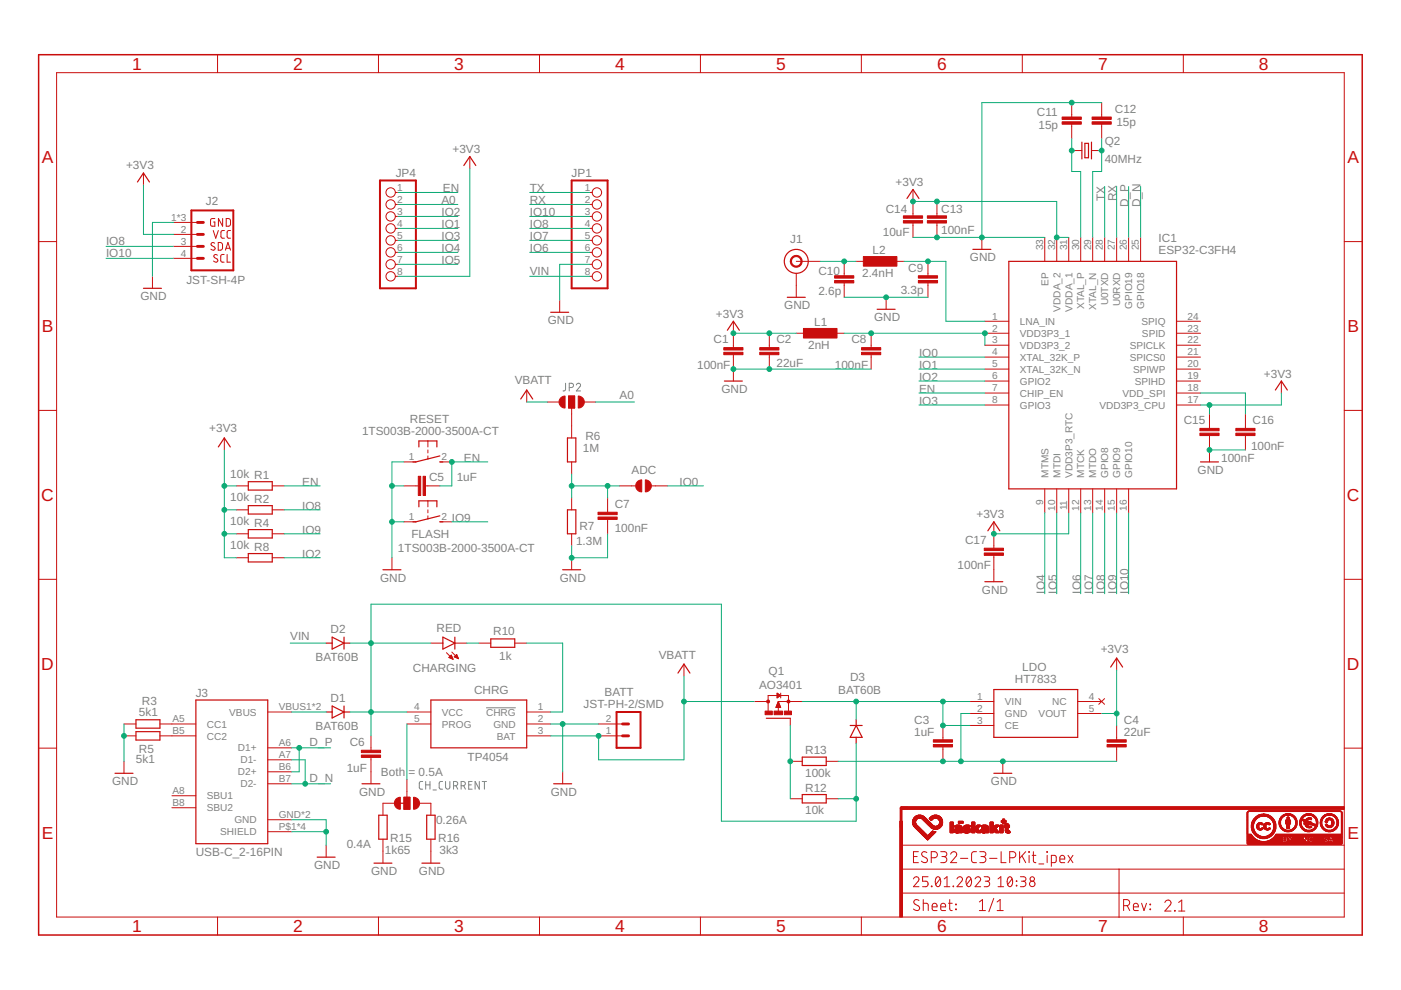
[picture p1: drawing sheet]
<svg xmlns="http://www.w3.org/2000/svg" width="297mm" height="210mm" viewBox="0 0 297 210" stroke-linecap="round" stroke-linejoin="round" font-family="sans-serif">
<defs><g id="words">
<g font-size="3.7" fill="#c90d0c">
<text x="28" y="14.8">1</text>
<text x="62.2" y="14.8">2</text>
<text x="96.3" y="14.8">3</text>
<text x="130.4" y="14.8">4</text>
<text x="164.5" y="14.8">5</text>
<text x="198.7" y="14.8">6</text>
<text x="232.8" y="14.8">7</text>
<text x="266.9" y="14.8">8</text>
<text x="8.9" y="34.6">A</text>
<text x="285.7" y="34.6">A</text>
<text x="8.9" y="70.4">B</text>
<text x="285.7" y="70.4">B</text>
<text x="8.8" y="106.2">C</text>
<text x="285.6" y="106.2">C</text>
<text x="8.8" y="142">D</text>
<text x="285.6" y="142">D</text>
<text x="8.9" y="177.8">E</text>
<text x="285.7" y="177.8">E</text>
<text x="28" y="197.6">1</text>
<text x="62.2" y="197.6">2</text>
<text x="96.3" y="197.6">3</text>
<text x="130.4" y="197.6">4</text>
<text x="164.5" y="197.6">5</text>
<text x="198.7" y="197.6">6</text>
<text x="232.8" y="197.6">7</text>
<text x="266.9" y="197.6">8</text>
</g>
<g font-size="2.5" fill="#808080">
<text x="236.4" y="23.9">C12</text>
<text x="219.9" y="24.6">C11</text>
<text x="220.2" y="27.4">15p</text>
<text x="236.7" y="26.8">15p</text>
<text x="26.7" y="35.9">+3V3</text>
<text x="95.9" y="32.4">+3V3</text>
<text x="234.2" y="34.5">40MHz</text>
<text x="234.2" y="30.7">Q2</text>
<text x="83.9" y="37.6">JP4</text>
<text x="93.9" y="40.8">EN</text>
<text x="112.3" y="40.8">TX</text>
<text x="121.2" y="37.6">JP1</text>
<text x="189.9" y="39.4">+3V3</text>
<text x="43.6" y="43.5">J2</text>
<text x="93.6" y="45.9">IO2</text>
<text x="93.6" y="43.3">A0</text>
<text x="112.3" y="43.3">RX</text>
<text x="112.3" y="45.9">IO10</text>
<text x="187.8" y="45.2">C14</text>
<text x="199.5" y="45.2">C13</text>
<text x="234.2" y="42.7" transform="rotate(-90 234.2 42.7)">TX</text>
<text x="236.8" y="42.7" transform="rotate(-90 236.8 42.7)">RX</text>
<text x="239.3" y="44" transform="rotate(-90 239.3 44)">D_P</text>
<text x="241.8" y="44" transform="rotate(-90 241.8 44)">D_N</text>
<text x="22.5" y="51.9">IO8</text>
<text x="93.6" y="51">IO3</text>
<text x="93.6" y="53.5">IO4</text>
<text x="93.6" y="48.4">IO1</text>
<text x="112.3" y="48.4">IO8</text>
<text x="112.3" y="51">IO7</text>
<text x="112.3" y="53.5">IO6</text>
<text x="167.5" y="51.6">J1</text>
<text x="185" y="53.9">L2</text>
<text x="187.2" y="49.9">10uF</text>
<text x="199.5" y="49.6">100nF</text>
<text x="245.6" y="53.8">ESP32-C3FH4</text>
<text x="245.6" y="51.2">IC1</text>
<text x="22.5" y="54.5">IO10</text>
<text x="93.6" y="56">IO5</text>
<text x="112.3" y="58.3">VIN</text>
<text x="173.5" y="58.2">C10</text>
<text x="182.8" y="58.7">2.4nH</text>
<text x="192.6" y="57.6">C9</text>
<text x="205.6" y="55.4">GND</text>
<text x="29.8" y="63.7">GND</text>
<text x="39.5" y="60.2">JST-SH-4P</text>
<text x="166.3" y="65.6">GND</text>
<text x="173.5" y="62.6">2.6p</text>
<text x="191" y="62.3">3.3p</text>
<text x="116.1" y="68.7">GND</text>
<text x="151.8" y="67.3">+3V3</text>
<text x="172.6" y="69.1">L1</text>
<text x="185.3" y="68.1">GND</text>
<text x="151.3" y="72.8">C1</text>
<text x="164.6" y="77.9">22uF</text>
<text x="164.6" y="72.8">C2</text>
<text x="171.4" y="73.9">2nH</text>
<text x="180.5" y="72.8">C8</text>
<text x="194.8" y="75.7">IO0</text>
<text x="109.1" y="81.4">VBATT</text>
<text x="147.8" y="78.2">100nF</text>
<text x="152.9" y="83.3">GND</text>
<text x="177" y="78.2">100nF</text>
<text x="194.8" y="83.3">EN</text>
<text x="194.8" y="80.8">IO2</text>
<text x="194.8" y="78.3">IO1</text>
<text x="268" y="80">+3V3</text>
<text x="86.9" y="89.7">RESET</text>
<text x="131.4" y="84.6">A0</text>
<text x="194.8" y="85.9">IO3</text>
<text x="251" y="89.9">C15</text>
<text x="265.6" y="89.9">C16</text>
<text x="44.4" y="91.6">+3V3</text>
<text x="76.8" y="92.2">1TS003B-2000-3500A-CT</text>
<text x="123.6" y="95.9">1M</text>
<text x="124.1" y="93.4">R6</text>
<text x="265.3" y="95.3">100nF</text>
<text x="48.8" y="101.2">10k R1</text>
<text x="98.3" y="97.9">EN</text>
<text x="133.9" y="100.5">ADC</text>
<text x="253.9" y="100.5">GND</text>
<text x="258.9" y="97.9">100nF</text>
<text x="48.8" y="106.3">10k R2</text>
<text x="64.1" y="103">EN</text>
<text x="91" y="102">C5</text>
<text x="96.8" y="102">1uF</text>
<text x="130.3" y="107.7">C7</text>
<text x="144.1" y="103">IO0</text>
<text x="48.8" y="111.4">10k R4</text>
<text x="64.1" y="113.2">IO9</text>
<text x="64.1" y="108.1">IO8</text>
<text x="95.8" y="110.6">IO9</text>
<text x="122.9" y="112.4">R7</text>
<text x="130.3" y="112.8">100nF</text>
<text x="207" y="109.9">+3V3</text>
<text x="48.8" y="116.5">10k R8</text>
<text x="64.1" y="118.3">IO2</text>
<text x="84.4" y="117">1TS003B-2000-3500A-CT</text>
<text x="87.2" y="114.1">FLASH</text>
<text x="122.1" y="115.6">1.3M</text>
<text x="204.6" y="115.3">C17</text>
<text x="80.6" y="123.3">GND</text>
<text x="118.7" y="123.3">GND</text>
<text x="203" y="120.7">100nF</text>
<text x="208.2" y="125.9">GND</text>
<text x="221.5" y="125.9" transform="rotate(-90 221.5 125.9)">IO4</text>
<text x="224.1" y="125.9" transform="rotate(-90 224.1 125.9)">IO5</text>
<text x="229.1" y="125.9" transform="rotate(-90 229.1 125.9)">IO6</text>
<text x="231.7" y="125.9" transform="rotate(-90 231.7 125.9)">IO7</text>
<text x="234.2" y="125.9" transform="rotate(-90 234.2 125.9)">IO8</text>
<text x="236.8" y="125.9" transform="rotate(-90 236.8 125.9)">IO9</text>
<text x="239.3" y="125.9" transform="rotate(-90 239.3 125.9)">IO10</text>
<text x="61.5" y="135.7">VIN</text>
<text x="70.1" y="134.3">D2</text>
<text x="92.6" y="134">RED</text>
<text x="104.6" y="134.5">R10</text>
<text x="66.9" y="140.2">BAT60B</text>
<text x="87.6" y="142.5">CHARGING</text>
<text x="105.9" y="139.9">1k</text>
<text x="139.7" y="139.7">VBATT</text>
<text x="163" y="143">Q1</text>
<text x="216.8" y="142.3">LDO</text>
<text x="233.4" y="138.4">+3V3</text>
<text x="30.1" y="149.5">R3</text>
<text x="41.5" y="147.9">J3</text>
<text x="70.1" y="148.9">D1</text>
<text x="100.5" y="147.1">CHRG</text>
<text x="128.2" y="147.7">BATT</text>
<text x="160.9" y="146.2">AO3401</text>
<text x="177.7" y="147.2">BAT60B</text>
<text x="180.2" y="144.4">D3</text>
<text x="215.2" y="144.9">HT7833</text>
<text x="29.5" y="151.7">5k1</text>
<text x="66.9" y="154.8">BAT60B</text>
<text x="123.7" y="150.2">JST-PH-2/SMD</text>
<text x="193.8" y="156">1uF</text>
<text x="193.8" y="153.4">C3</text>
<text x="238.3" y="156">22uF</text>
<text x="238.3" y="153.4">C4</text>
<text x="28.8" y="161.9">5k1</text>
<text x="29.5" y="159.6">R5</text>
<text x="65.6" y="158.3">D_P</text>
<text x="74.2" y="158.2">C6</text>
<text x="99.1" y="161.4">TP4054</text>
<text x="170.7" y="159.9">R13</text>
<text x="23.7" y="166.5">GND</text>
<text x="65.6" y="165.9">D_N</text>
<text x="73.5" y="163.6">1uF</text>
<text x="80.8" y="164.5">Both</text>
<text x="86.6" y="164.5">= 0.5A</text>
<text x="170.7" y="164.7">100k</text>
<text x="170.7" y="167.9">R12</text>
<text x="210.1" y="166.5">GND</text>
<text x="76.1" y="168.7">GND</text>
<text x="116.8" y="168.7">GND</text>
<text x="170.7" y="172.7">10k</text>
<text x="73.5" y="179.7">0.4A</text>
<text x="82.8" y="178.4">R15</text>
<text x="92.5" y="174.6">0.26A</text>
<text x="92.9" y="178.4">R16</text>
<text x="41.5" y="181.5">USB-C_2-16PIN</text>
<text x="66.6" y="184.3">GND</text>
<text x="78.7" y="185.5">GND</text>
<text x="81.6" y="181">1k65</text>
<text x="88.8" y="185.5">GND</text>
<text x="93.2" y="181">3k3</text>
</g>
<g font-size="2.1" fill="#808080">
<text x="84.2" y="40.5">1</text>
<text x="124" y="40.5">1</text>
<text x="36.3" y="46.8">1*3</text>
<text x="84.2" y="43">2</text>
<text x="84.2" y="45.5">3</text>
<text x="124" y="43">2</text>
<text x="124" y="45.5">3</text>
<text x="38.3" y="49.3">2</text>
<text x="38.3" y="51.9">3</text>
<text x="84.2" y="48.1">4</text>
<text x="84.2" y="50.6">5</text>
<text x="84.2" y="53.1">6</text>
<text x="124" y="48.1">4</text>
<text x="124" y="50.6">5</text>
<text x="124" y="53.1">6</text>
<text x="221.2" y="53.1" transform="rotate(-90 221.2 53.1)">33</text>
<text x="223.7" y="53.1" transform="rotate(-90 223.7 53.1)">32</text>
<text x="226.2" y="53.1" transform="rotate(-90 226.2 53.1)">31</text>
<text x="228.8" y="53.1" transform="rotate(-90 228.8 53.1)">30</text>
<text x="231.3" y="53.1" transform="rotate(-90 231.3 53.1)">29</text>
<text x="233.9" y="53.1" transform="rotate(-90 233.9 53.1)">28</text>
<text x="236.4" y="53.1" transform="rotate(-90 236.4 53.1)">27</text>
<text x="238.9" y="53.1" transform="rotate(-90 238.9 53.1)">26</text>
<text x="241.5" y="53.1" transform="rotate(-90 241.5 53.1)">25</text>
<text x="38.3" y="54.4">4</text>
<text x="84.2" y="55.7">7</text>
<text x="84.2" y="58.2">8</text>
<text x="124" y="55.7">7</text>
<text x="124" y="58.2">8</text>
<text x="222.3" y="60.6" transform="rotate(-90 222.3 60.6)">EP</text>
<text x="229.9" y="65.6" transform="rotate(-90 229.9 65.6)">XTAL_P</text>
<text x="232.4" y="65.7" transform="rotate(-90 232.4 65.7)">XTAL_N</text>
<text x="235" y="64.8" transform="rotate(-90 235 64.8)">U0TXD</text>
<text x="237.5" y="65" transform="rotate(-90 237.5 65)">U0RXD</text>
<text x="240.1" y="65.5" transform="rotate(-90 240.1 65.5)">GPIO19</text>
<text x="242.6" y="65.5" transform="rotate(-90 242.6 65.5)">GPIO18</text>
<text x="210.4" y="67.7">1</text>
<text x="210.4" y="70.3">2</text>
<text x="216.2" y="68.9">LNA_IN</text>
<text x="216.2" y="71.4">VDD3P3_1</text>
<text x="224.8" y="66.1" transform="rotate(-90 224.8 66.1)">VDDA_2</text>
<text x="227.4" y="66.1" transform="rotate(-90 227.4 66.1)">VDDA_1</text>
<text x="242" y="68.9">SPIQ</text>
<text x="242.1" y="71.4">SPID</text>
<text x="251.8" y="67.7">24</text>
<text x="251.8" y="70.3">23</text>
<text x="210.4" y="72.8">3</text>
<text x="210.4" y="75.4">4</text>
<text x="210.4" y="77.9">5</text>
<text x="216.2" y="73.9">VDD3P3_2</text>
<text x="216.2" y="76.5">XTAL_32K_P</text>
<text x="239.5" y="73.9">SPICLK</text>
<text x="239.5" y="76.5">SPICS0</text>
<text x="251.8" y="72.8">22</text>
<text x="251.8" y="75.4">21</text>
<text x="251.8" y="77.9">20</text>
<text x="210.4" y="80.4">6</text>
<text x="210.4" y="83">7</text>
<text x="216.2" y="79">XTAL_32K_N</text>
<text x="216.2" y="81.6">GPIO2</text>
<text x="240.2" y="79">SPIWP</text>
<text x="240.6" y="81.6">SPIHD</text>
<text x="251.8" y="80.4">19</text>
<text x="251.8" y="83">18</text>
<text x="210.4" y="85.5">8</text>
<text x="216.2" y="84.1">CHIP_EN</text>
<text x="216.2" y="86.6">GPIO3</text>
<text x="233.1" y="86.6">VDD3P3_CPU</text>
<text x="238" y="84.1">VDD_SPI</text>
<text x="251.8" y="85.5">17</text>
<text x="86.6" y="97.6">1</text>
<text x="93.6" y="97.6">2</text>
<text x="222.3" y="101.3" transform="rotate(-90 222.3 101.3)">MTMS</text>
<text x="224.8" y="101.3" transform="rotate(-90 224.8 101.3)">MTDI</text>
<text x="227.4" y="101.3" transform="rotate(-90 227.4 101.3)">VDD3P3_RTC</text>
<text x="229.9" y="101.3" transform="rotate(-90 229.9 101.3)">MTCK</text>
<text x="232.4" y="101.3" transform="rotate(-90 232.4 101.3)">MTDO</text>
<text x="235" y="101.3" transform="rotate(-90 235 101.3)">GPIO8</text>
<text x="237.5" y="101.3" transform="rotate(-90 237.5 101.3)">GPIO9</text>
<text x="240.1" y="101.3" transform="rotate(-90 240.1 101.3)">GPIO10</text>
<text x="221.2" y="107.2" transform="rotate(-90 221.2 107.2)">9</text>
<text x="86.6" y="110.3">1</text>
<text x="93.6" y="110.3">2</text>
<text x="223.7" y="108.4" transform="rotate(-90 223.7 108.4)">10</text>
<text x="226.2" y="108.2" transform="rotate(-90 226.2 108.2)">11</text>
<text x="228.8" y="108.4" transform="rotate(-90 228.8 108.4)">12</text>
<text x="231.3" y="108.4" transform="rotate(-90 231.3 108.4)">13</text>
<text x="233.9" y="108.4" transform="rotate(-90 233.9 108.4)">14</text>
<text x="236.4" y="108.4" transform="rotate(-90 236.4 108.4)">15</text>
<text x="238.9" y="108.4" transform="rotate(-90 238.9 108.4)">16</text>
<text x="207.2" y="148.4">1</text>
<text x="213.1" y="149.5">VIN</text>
<text x="223.1" y="149.5">NC</text>
<text x="230.8" y="148.4">4</text>
<text x="36.6" y="153.1">A5</text>
<text x="36.6" y="155.7">B5</text>
<text x="43.9" y="154.3">CC1</text>
<text x="48.6" y="151.7">VBUS</text>
<text x="59.1" y="150.6">VBUS1*2</text>
<text x="87.8" y="150.6">4</text>
<text x="87.8" y="153.1">5</text>
<text x="93.7" y="151.7">VCC</text>
<text x="93.7" y="154.3">PROG</text>
<text x="103.1" y="151.7">CHRG</text>
<text x="104.6" y="154.3">GND</text>
<text x="114" y="150.6">1</text>
<text x="114" y="153.1">2</text>
<text x="114" y="155.7">3</text>
<text x="128.5" y="155.7">1</text>
<text x="128.5" y="153.1">2</text>
<text x="207.2" y="150.9">2</text>
<text x="207.2" y="153.5">3</text>
<text x="213.1" y="152">GND</text>
<text x="213.1" y="154.6">CE</text>
<text x="220.2" y="152">VOUT</text>
<text x="230.8" y="150.9">5</text>
<text x="43.9" y="156.8">CC2</text>
<text x="50.4" y="159.3">D1+</text>
<text x="51" y="161.9">D1-</text>
<text x="59.1" y="158.2">A6</text>
<text x="59.1" y="160.8">A7</text>
<text x="105.3" y="156.8">BAT</text>
<text x="50.4" y="164.4">D2+</text>
<text x="51" y="166.9">D2-</text>
<text x="59.1" y="163.3">B6</text>
<text x="59.1" y="165.8">B7</text>
<text x="36.6" y="168.4">A8</text>
<text x="36.6" y="170.9">B8</text>
<text x="43.9" y="169.5">SBU1</text>
<text x="43.9" y="172">SBU2</text>
<text x="59.1" y="173.4">GND*2</text>
<text x="46.7" y="177.1">SHIELD</text>
<text x="49.7" y="174.6">GND</text>
<text x="59.1" y="176">P$1*4</text>
</g>
</g></defs>
<g fill="none" stroke="#808080" stroke-width=".21">
<path d="M119.9 81.3v1.4l-.5 .2M120.7 82.2h.4a.46 .46 0 0 0 .5-.5 .46 .46 0 0 0-.5-.4h-.4v1.6M122.2 81.6a.44 .44 0 0 1 .6-.3 .44 .44 0 0 1 .2 .7l-.8 .9h.9M103.1 150.1h6.2M89.6 165.7h-.5l-.2 .4v1l.2 .2h.5M90.3 165.7v1.6M90.3 166.4h.9M91.2 165.7v1.6M91.8 167.5h.7M93.8 165.7h-.5l-.2 .4 .1 1.1 .6 .1M94.5 165.7v1.2a.46 .46 0 0 0 .4 .4 .46 .46 0 0 0 .5-.4v-1.2M96.2 166.6h.4a.46 .46 0 0 0 .4-.5 .46 .46 0 0 0-.4-.4h-.4v1.6"/>
<path d="M96.7 166.6l.3 .7M97.8 166.6h.4a.46 .46 0 0 0 .5-.5 .46 .46 0 0 0-.5-.4h-.4v1.6M98.3 166.6l.4 .7M99.4 166.4h.5M100.1 165.7h-.7v1.6h.7M101.6 165.7v1.6l-.9-1.6v1.6M102.2 165.7h.9M102.7 165.7v1.6"/>
</g>
<g fill="none" stroke="#c90d0c" stroke-width=".21">
<path d="M12 15.4h273v179h-273zM46.1 11.6v3.8M80.2 11.6v3.8M114.4 11.6v3.8M148.5 11.6v3.8M182.6 11.6v3.8M216.7 11.6v3.8M250.9 11.6v3.8M30.4 36.7v2.5M99.6 33.2v2.5M227.2 21.8v3M227.2 26.3v3.1"/>
<path d="M227.9 31.9h1.5M231.4 31.9h1.5M233.6 21.8v3M233.6 26.3v3.1M8.2 51.2h3.8M32.3 58.6v2.5M36.8 47.2h5M36.8 49.7h5M36.8 52.2h5M36.8 54.8h5M45.2 48.9l.5 1.6 .6-1.6M45.5 51.6a.41 .41 0 0 0-.6-.2 .41 .41 0 0 0-.1 .6l.6 .4a.38 .38 0 0 1 .1 .5 .38 .38 0 0 1-.5 .1l-.3-.2"/>
<path d="M45.6 46.3h-.6l-.3 .3-.1 1 .3 .3 .7 .1v-.9h-.3M46.1 54.1l-.2-.1a.38 .38 0 0 0-.5 .1 .38 .38 0 0 0 .1 .5l.5 .3a.41 .41 0 0 1 .1 .6 .41 .41 0 0 1-.7 0l-.1-.1M46.3 51.4l.6 .1 .2 .2 .1 .9-.3 .4h-.6zM47.2 46.3v1.7l-.9-1.7v1.7M47.5 54h-.5l-.2 .3v1.1l.2 .2h.5M47.6 48.9h-.5l-.3 .3 .1 1.1 .2 .2h.5M47.8 53l.5-1.6 .6 1.6M47.9 52.6h.8M48 46.3l.6 .1 .2 .2 .1 .9-.3 .4-.6 .1zM48.2 54v1.6h.7M48.9 48.9h-.5l-.2 .3v1.1l.2 .2h.5M83.8 40.8h.6"/>
<path d="M83.8 43.3h.6M83.8 45.9h.6M83.8 48.4h.6M83.8 51h.6M83.8 53.5h.6M83.8 56h.6M83.8 58.6h.6M125 40.8h.6M125 43.3h.6M125 45.9h.6M125 48.4h.6M125 51h.6"/>
<path d="M125 53.5h.6M125 56h.6M125 58.6h.6M168.8 55.4h5.1M168.8 58v5M179 55.4v3.1M179 60v3M181.5 55.4h2.6M189.1 55.4h2.6M193.6 40.2v5.6M193.6 47.3v3M196.7 55.4v3.1"/>
<path d="M196.7 60v3M198.6 42.7v3.1M198.6 47.3v3M208.2 50.3v2.6M221.5 50.3v5.1M224 50.3v5.1M226.6 50.3v5.1M229.1 50.3v5.1M231.7 50.3v5.1M234.2 50.3v5.1M236.7 50.3v5.1M239.3 50.3v5.1"/>
<path d="M241.8 50.3v5.1M285 51.2h3.8M118.7 63.7v2.5M155.5 68.1v5.6M155.5 75.2v5.6M163.1 70.7v3M163.1 75.2v3.1M168.8 70.7h2.6M176.4 70.7h2.6M184.7 70.7v3M184.7 75.2v3.1M187.9 63v2.6"/>
<path d="M208.8 68.1h5.1M208.8 70.7h5.1M208.8 73.2h5.1M208.8 75.7h5.1M208.8 78.3h5.1M249.4 68.1h5.1M249.4 70.7h5.1M249.4 73.2h5.1M249.4 75.7h5.1M249.4 78.3h5.1M8.2 87h3.8M47.6 92.9v2.5"/>
<path d="M85.6 97.9h2.6M90.7 93.5v1.3M90.7 95.4v.6M90.7 96.7v.6M93.3 97.9h2.5M111.7 82.7v2.5M116.1 85.2h2.6M120.6 84h1.2v2.5h-1.2zM121.2 86.5v6.4M121.2 97.9v2.6M123.7 85.2h2.6M208.8 80.8h5.1"/>
<path d="M208.8 83.3h5.1M208.8 85.9h5.1M249.4 80.8h5.1M249.4 83.3h5.1M249.4 85.9h5.1M256.4 87.8v3M256.4 92.4v5.5M264.1 87.8v3M264.1 92.4v3M271.7 80.8v2.5M285 87h3.8M50.1 103h2.5"/>
<path d="M50.1 108.1h2.5M50.1 113.2h2.5M50.1 118.3h2.5M57.7 103h2.6M57.7 108.1h2.6M57.7 113.2h2.6M57.7 118.3h2.6M83.1 118.3v2.5M85.6 103h3.1M85.6 110.6h2.6M90.2 103h3.1M90.7 106.2v1.3"/>
<path d="M90.7 108.1v.6M90.7 109.4v.6M93.3 110.6h2.5M121.2 105.6v2.5M121.2 113.2v2.5M121.2 118.3v2.5M128.8 105.6v3M128.8 110.1v3.1M131.4 103h3.4M138.1 103h3.4M210.7 110.6v5.6M210.7 117.8v5.5"/>
<path d="M221.5 103.7v5M224 103.7v5M226.6 103.7v5M229.1 103.7v5M231.7 103.7v5M234.2 103.7v5M236.7 103.7v5M239.3 103.7v5M8.2 122.8h3.8M91.4 136.4h2.5M94.7 138.4l1.4 1.4M95.2 139.4l.5-.5 .4 .9z"/>
<path d="M95.2 139.3h.7M95.3 139.4h.6M95.4 139.2h.4M95.5 139.1h.3M95.5 139.6h.5M95.6 139h.1M95.8 138.3l1.4 1.4M95.8 139.7h.2M96.3 139.3l.5-.5 .4 .9zM96.4 139.2h.6M96.4 136.4h2.6M96.4 139.3h.7"/>
<path d="M96.5 139.1h.5M96.6 139h.3M96.7 139.4h.4M96.8 138.8h.1M97 139.6h.2M101.5 136.4h2.6M109.1 136.4h2.6M236.7 139.5v2.6M285 122.8h3.8M8.2 158.6h3.8M26.3 156h2.5M26.3 153.5h2.5"/>
<path d="M33.9 156h7.6M33.9 153.5h7.6M56.8 151h5M56.8 158.6h5M78.7 156v3.1M86.3 153.5h5.1M86.3 151h5.1M111.7 156h5.1M111.7 153.5h5.1M111.7 151h5.1M126.9 156h5.1M126.9 153.5h5.1"/>
<path d="M145 140.8v2.5M159.9 148.7h3M164.5 149.9h1M164.6 149.8h.8M164.6 149.7h.8M164.7 149.6h.7M164.7 149.5h.6M164.8 149.3h.4M164.8 147l.7 .5-.7 .5zM164.8 147.9h.1M164.8 147.8h.3M164.8 147.6h.4"/>
<path d="M164.8 147.5h.6M164.8 147.4h.6M164.8 147.3h.4M164.8 147.2h.3M164.8 147h.1M164.8 149.2h.4M164.9 149.1h.2M164.9 147.5h-2v3.3M164.9 149h.2M165 148.8h.1M165 148.7h5.1M165 148.7v2.2"/>
<path d="M165 148.7l.5 1.3h-1zM165.5 147v1M165.5 147.5h1.7v3.2M167.6 152.3v1.5M199.9 153.8v3M199.9 158.4v3M205.6 148.7h5.1M205.6 151.3h5.1M205.6 153.8h5.1M228.5 148.7h5.1M228.5 151.3h5.1M233 148.1l1.2 1.2"/>
<path d="M234.2 148.1l-1.2 1.2M236.7 153.8v3M236.7 158.4v3M285 158.6h3.8M26.3 161.4v2.6M36.4 168.7h5.1M36.4 171.3h5.1M56.8 173.8h5M56.8 161.1h5M56.8 163.6h5M56.8 166.2h5M56.8 176.3h5"/>
<path d="M69.2 179.2v2.5M78.7 160.6v5.6M81.2 177.9v5.1M83.7 170.3h-2.5v2.5M85.6 169h1.3v2.6h-1.3zM86.3 165.2v3.8M88.8 170.3h2.6v2.5M91.4 177.9v5.1M119.3 163.6v2.6M167.6 169.4h2.5M167.6 161.4h2.5M175.2 169.4h2.5"/>
<path d="M175.2 161.4h2.5M191.1 179.2h93.9M212.6 161.4v2.6M46.1 194.4v3.8M80.2 194.4v3.8M114.4 194.4v3.8M148.5 194.4v3.8M182.6 194.4v3.8M191.1 189.4h93.9M191.1 184.3h93.9M193.7 186.4a.58 .58 0 0 1 .8-.5 .58 .58 0 0 1 .2 .9l-1 1.2h1.1M193.7 181.6h.8"/>
<path d="M194.7 180.6h-1v2.3h1M194.8 190.9a.58 .58 0 0 0-.8-.1 .58 .58 0 0 0 0 .9l.7 .4a.58 .58 0 0 1 .1 .9 .58 .58 0 0 1-.9-.1l-.2-.2M195.7 191.5l1 .1 .1 1.5M195.7 190.7v2.4M196.5 180.8a.58 .58 0 0 0-.9-.1 .58 .58 0 0 0 .1 .8l.7 .4a.58 .58 0 0 1 .1 .9 .58 .58 0 0 1-.9 0l-.3-.2M196.8 185.9h-1.2v.9h.7a.59 .59 0 0 1 .5 .6 .59 .59 0 0 1-.5 .6h-.7M197.4 181.9h.7a.65 .65 0 0 0 .7-.7 .65 .65 0 0 0-.7-.6h-.7v2.3M197.5 187.9l.1 .1zM197.6 192.3h1.1a.54 .54 0 0 0-.4-.8 .54 .54 0 0 0-.7 .5l.2 1 .9 .1M198.5 186l.2-.1a.86 .86 0 0 1 .7 1.3v.3a.51 .51 0 0 1-.5 .5 .51 .51 0 0 1-.5-.5l-.1-.8zM199.3 186.4l-.9 1.1M199.5 192.3h1a.54 .54 0 0 0-.4-.8 .54 .54 0 0 0-.6 .5l.1 1 .9 .1"/>
<path d="M199.5 180.6h.7a.52 .52 0 0 1 .6 .5 .52 .52 0 0 1-.6 .5h-.5M200.1 181.6a.65 .65 0 0 1 .6 .7 .65 .65 0 0 1-.6 .6h-.6M200.2 188h1.2M200.2 186.4l.6-.5v2.1M201.1 191.5h.8M201.4 190.7v2.1l.5 .3M201.5 181.1a.64 .64 0 0 1 1-.5 .64 .64 0 0 1 .1 1l-1.1 1.3h1.3M202.1 187.9l.1 .1zM202.6 191.7l.2 .1zM202.6 192.7l.2 .2zM202.9 186.4a.58 .58 0 0 1 .8-.5 .58 .58 0 0 1 .2 .9l-1 1.2h1.2M203.6 182h1.6"/>
<path d="M205.1 186l.1-.1a.88 .88 0 0 1 .8 1.3l-.1 .3a.51 .51 0 0 1-.5 .5 .51 .51 0 0 1-.5-.5l-.1-.8zM205.9 186.4l-1 1.1M206.7 186.4a.58 .58 0 0 1 .9-.5 .58 .58 0 0 1 .1 .9l-1 1.2h1.2M207 180.6h-.7l-.3 .5 .1 1.6 .3 .2h.6M207.6 193.1h1.3M207.6 191.2l.7-.5v2.4M207.7 180.6h.8a.52 .52 0 0 1 .5 .5 .52 .52 0 0 1-.5 .5h-.5M208.4 181.6a.65 .65 0 0 1 .6 .7 .65 .65 0 0 1-.6 .6h-.7M208.7 185.9h.7a.48 .48 0 0 1 .4 .5 .48 .48 0 0 1-.4 .4h-.5M209.3 186.8a.58 .58 0 0 1 .5 .6 .58 .58 0 0 1-.5 .6h-.6M209.8 182h1.6M210.7 190.5l-1 2.8"/>
<path d="M211.4 193.1h1.3M211.4 191.2l.6-.5v2.4M211.6 188h1.2M211.6 186.4l.6-.5v2.1M212.3 180.6v2.3h1M213.8 186l.2-.1a.88 .88 0 0 1 .7 1.3 .61 .61 0 0 1-.6 .8 .61 .61 0 0 1-.5-.8v-.5zM214.1 181.9h.6a.65 .65 0 0 0 .7-.7 .65 .65 0 0 0-.7-.6h-.6v2.3M214.6 186.4l-.9 1.1M215.5 187.7l.1 .1zM215.5 186.8l.1 .1zM216.2 180.6v2.3M216.3 185.9h.8a.48 .48 0 0 1 .4 .5 .48 .48 0 0 1-.4 .4h-.5"/>
<path d="M216.7 181.5l.8 1.4M216.7 194.4v3.8M216.9 186.8a.58 .58 0 0 1 .6 .6 .58 .58 0 0 1-.6 .6h-.6M217.5 180.6l-1.3 1.4M218.1 180.6l.1 .1zM218.2 181.4v1.5M218.8 181.4h.8M219.1 180.6v1.9l.1 .3 .4 .1M220.3 183.2h1M222 180.6l.1 .1zM222 181.4v1.5M222.9 182.9h.8l.2-.2v-1l-.2-.3h-.8v2.3"/>
<path d="M224.7 182.1h1a.55 .55 0 0 0-.3-.7 .55 .55 0 0 0-.7 .5l.1 .9 .9 .1M226.4 181.4l1.1 1.5M227.5 181.4l-1.1 1.5M237.3 184.3v10.2M238.2 192h.7a.65 .65 0 0 0 .6-.6 .65 .65 0 0 0-.6-.7h-.7v2.4M239 192l.5 1.1M240.3 192.3h1a.54 .54 0 0 0-.3-.8 .54 .54 0 0 0-.7 .5l.1 1 .9 .1M242 191.5l.5 1.6 .6-1.6M243.8 192.7l.1 .2zM243.8 191.7l.1 .1zM247 191.3a.65 .65 0 0 1 .9-.4 .65 .65 0 0 1 .2 1l-1.1 1.3h1.3M249 193l.2 .2z"/>
<path d="M249.9 193.2h1.3M249.9 191.3l.6-.5v2.4M250.9 194.4v3.8"/>
<circle cx="82.8" cy="40.8" r=".99"/>
<circle cx="82.8" cy="43.3" r=".99"/>
<circle cx="82.8" cy="45.9" r=".99"/>
<circle cx="82.8" cy="48.4" r=".99"/>
<circle cx="82.8" cy="53.5" r=".99"/>
<circle cx="82.8" cy="51" r=".99"/>
<circle cx="82.8" cy="56" r=".99"/>
<circle cx="82.8" cy="58.6" r=".99"/>
<circle cx="126.6" cy="40.8" r=".99"/>
<circle cx="126.6" cy="43.3" r=".99"/>
<circle cx="126.6" cy="48.4" r=".99"/>
<circle cx="126.6" cy="51" r=".99"/>
<circle cx="126.6" cy="56" r=".99"/>
<circle cx="126.6" cy="58.6" r=".99"/>
<circle cx="126.6" cy="45.9" r=".99"/>
<circle cx="126.6" cy="53.5" r=".99"/>
<circle cx="218.9" cy="187.4" r=".58"/>
<circle cx="218.9" cy="186.4" r=".47"/>
</g>
<g fill="#c90d0c" stroke="#c90d0c" stroke-width=".21">
<path d="M89.7 101h.5v4.1h-.5z"/>
<path d="M88.7 101h.5v4.1h-.5z"/>
<path d="M161.1 74.7h4v.5h-4z"/>
<path d="M161.1 73.7h4v.5h-4z"/>
<path d="M197.9 157.9h4.1v.5h-4.1z"/>
<path d="M197.9 156.8h4.1v.6h-4.1z"/>
<path d="M234.7 157.9h4.1v.5h-4.1z"/>
<path d="M234.7 156.8h4.1v.6h-4.1z"/>
<path d="M76.6 160.1h4.1v.5h-4.1z"/>
<path d="M76.6 159.1h4.1v.5h-4.1z"/>
<path d="M153.5 74.7h4v.5h-4z"/>
<path d="M153.5 73.7h4v.5h-4z"/>
<path d="M85.6 169h1.3v2.6h-1.3z"/>
<path d="M126.8 109.6h4.1v.5h-4.1z"/>
<path d="M126.8 108.6h4.1v.5h-4.1z"/>
<path d="M182.7 74.7h4v.5h-4z"/>
<path d="M182.7 73.7h4v.5h-4z"/>
<path d="M170.3 69.6h7.2v2.1h-7.2z"/>
<path d="M183 54.4h7.2v2h-7.2z"/>
<path d="M194.7 59.5h4.1v.5h-4.1z"/>
<path d="M194.7 58.5h4.1v.5h-4.1z"/>
<path d="M177 59.5h4v.5h-4z"/>
<path d="M177 58.5h4v.5h-4z"/>
<path d="M225.2 25.8h4.1v.5h-4.1z"/>
<path d="M225.2 24.8h4.1v.5h-4.1z"/>
<path d="M231.5 25.8h4.1v.5h-4.1z"/>
<path d="M231.5 24.8h4.1v.5h-4.1z"/>
<path d="M196.6 46.8h4.1v.5h-4.1z"/>
<path d="M196.6 45.8h4.1v.5h-4.1z"/>
<path d="M191.5 46.8h4.1v.5h-4.1z"/>
<path d="M191.5 45.8h4.1v.5h-4.1z"/>
<path d="M254.4 91.8h4.1v.6h-4.1z"/>
<path d="M254.4 90.8h4.1v.5h-4.1z"/>
<path d="M262 91.8h4.1v.6h-4.1z"/>
<path d="M262 90.8h4.1v.5h-4.1z"/>
<path d="M208.7 117.2h4v.6h-4z"/>
<path d="M208.7 116.2h4v.5h-4z"/>
<path d="M162.2 150.8h1.5v.7h-1.5z"/>
<path d="M166.3 150.8h1.5v.7h-1.5z"/>
<path d="M164.1 150.8h1.8v.7h-1.8z"/>
<path d="M190.8 174.1h.5v20.3h-.5z"/>
<path d="M191 171h94v.6h-94z"/>
<path d="M196.6 178l.1 .1z"/>
<path d="M196.6 178h.2z"/>
<path d="M196.5 177.9l.3 .1z"/>
<path d="M196.5 177.9h.4z"/>
<path d="M196.4 177.9h.5z"/>
<path d="M196.4 177.8l.6 .1z"/>
<path d="M196.4 177.8h.6z"/>
<path d="M196.3 177.7l.7 .1z"/>
<path d="M196.3 177.7l.8 .1z"/>
<path d="M196.3 177.7h.8z"/>
<path d="M196.2 177.7h.9z"/>
<path d="M196.2 177.6l.9 .1z"/>
<path d="M196.2 177.6h1z"/>
<path d="M196.1 177.5l1.1 .1z"/>
<path d="M196.1 177.5h1.2z"/>
<path d="M196 177.4l1.4 .1z"/>
<path d="M196 177.4h1.4z"/>
<path d="M195.9 177.4h1.5z"/>
<path d="M195.9 177.3l1.5 .1z"/>
<path d="M195.9 177.3h1.6z"/>
<path d="M195.9 177.2l1.6 .1z"/>
<path d="M195.8 177.2l1.7 .1z"/>
<path d="M195.8 177.2h.9z"/>
<path d="M196.7 177.2h.8z"/>
<path d="M195.7 177.2h1z"/>
<path d="M196.7 177.2h.9z"/>
<path d="M195.7 177.1l.9 .1z"/>
<path d="M196.7 177.1l.9 .1z"/>
<path d="M195.7 177.1h.9z"/>
<path d="M196.7 177.1h1z"/>
<path d="M195.6 177.1h1z"/>
<path d="M196.8 177.1h.9z"/>
<path d="M195.6 177l1 .1z"/>
<path d="M196.8 177l.9 .1z"/>
<path d="M195.6 177l.9 .1z"/>
<path d="M196.8 177l1 .1z"/>
<path d="M195.5 177h1z"/>
<path d="M196.9 177h.9z"/>
<path d="M195.5 177h.9z"/>
<path d="M195.5 176.9l.9 .1z"/>
<path d="M197 176.9l.9 .1z"/>
<path d="M195.5 176.9h.9z"/>
<path d="M197 176.9h.9z"/>
<path d="M195.4 176.9h1z"/>
<path d="M195.4 176.8l.9 .1z"/>
<path d="M197 176.8l.9 .1z"/>
<path d="M197 176.8l1 .1z"/>
<path d="M195.3 176.8h1z"/>
<path d="M197.1 176.8h.9z"/>
<path d="M195.3 176.7l.9 .1z"/>
<path d="M197.1 176.7l.9 .1z"/>
<path d="M197.2 176.7l.9 .1z"/>
<path d="M195.3 176.7h.9z"/>
<path d="M197.2 176.7h.9z"/>
<path d="M195.2 176.7h1z"/>
<path d="M195.2 176.6l.9 .1z"/>
<path d="M197.2 176.6l1 .1z"/>
<path d="M195.1 176.6h1z"/>
<path d="M197.3 176.6h.9z"/>
<path d="M202.8 176.6h.4z"/>
<path d="M204.7 176.6h.5z"/>
<path d="M208.4 176.6h.4z"/>
<path d="M213.5 176.6h.5z"/>
<path d="M195.1 176.6h.9z"/>
<path d="M195.1 176.5l.9 .1z"/>
<path d="M197.3 176.5l.9 .1z"/>
<path d="M201.5 176.5l.6 .1z"/>
<path d="M202.6 176.5l.7 .1z"/>
<path d="M203.4 176.5l.6 .1z"/>
<path d="M204.5 176.5l.9 .1z"/>
<path d="M206 176.5l.7 .1z"/>
<path d="M207.2 176.5l.7 .1z"/>
<path d="M208.3 176.5l.6 .1z"/>
<path d="M209 176.5l.6 .1z"/>
<path d="M209.9 176.5l.7 .1z"/>
<path d="M211.1 176.5l.7 .1z"/>
<path d="M212 176.5l.6 .1z"/>
<path d="M213.4 176.5l.7 .1z"/>
<path d="M197.4 176.5l.8 .1z"/>
<path d="M202.5 176.5l1.5 .1z"/>
<path d="M204.4 176.5l1.1 .1z"/>
<path d="M208.2 176.5l.8 .1z"/>
<path d="M213.3 176.5l.9 .1z"/>
<path d="M195.1 176.5h.9z"/>
<path d="M197.4 176.5h.8z"/>
<path d="M201.5 176.5h.6z"/>
<path d="M202.5 176.5h1.5z"/>
<path d="M204.4 176.5h1.1z"/>
<path d="M206 176.5h.7z"/>
<path d="M207.2 176.5h.7z"/>
<path d="M208.2 176.5h.8z"/>
<path d="M209 176.5h.6z"/>
<path d="M209.9 176.5h.7z"/>
<path d="M211.1 176.5h.7z"/>
<path d="M212 176.5h.6z"/>
<path d="M213.3 176.5h.9z"/>
<path d="M195 176.5h.9z"/>
<path d="M197.4 176.5h.9z"/>
<path d="M204.3 176.5h1.3z"/>
<path d="M207.1 176.5h.8z"/>
<path d="M211 176.5h.8z"/>
<path d="M195 176.4l.9 .1z"/>
<path d="M197.4 176.4l1 .1z"/>
<path d="M201.5 176.4l.6 .1z"/>
<path d="M202.4 176.4l1.6 .1z"/>
<path d="M204.2 176.4l1.4 .1z"/>
<path d="M206 176.4l.7 .1z"/>
<path d="M207.1 176.4l.8 .1z"/>
<path d="M208.1 176.4l1.5 .1z"/>
<path d="M209.9 176.4l.7 .1z"/>
<path d="M210.9 176.4l.9 .1z"/>
<path d="M212 176.4l.6 .1z"/>
<path d="M213.2 176.4l1 .1z"/>
<path d="M195 176.4h.9z"/>
<path d="M197.4 176.4h1z"/>
<path d="M201.5 176.4h.6z"/>
<path d="M202.4 176.4h1.6z"/>
<path d="M204.2 176.4h1.4z"/>
<path d="M206 176.4h.7z"/>
<path d="M207.1 176.4h.8z"/>
<path d="M208.1 176.4h1.5z"/>
<path d="M209.9 176.4h.7z"/>
<path d="M210.9 176.4h.9z"/>
<path d="M212 176.4h.6z"/>
<path d="M213.2 176.4h1z"/>
<path d="M194.9 176.4h1z"/>
<path d="M197.5 176.4h.9z"/>
<path d="M204.2 176.4h1.5z"/>
<path d="M207.1 176.4h.7z"/>
<path d="M208 176.4h1.6z"/>
<path d="M211 176.4h.7z"/>
<path d="M213.2 176.4h.9z"/>
<path d="M194.9 176.4h.9z"/>
<path d="M210.9 176.4h.8z"/>
<path d="M194.9 176.3l.9 .1z"/>
<path d="M197.5 176.3l.9 .1z"/>
<path d="M201.5 176.3l.6 .1z"/>
<path d="M202.4 176.3l1.6 .1z"/>
<path d="M204.2 176.3l1.5 .1z"/>
<path d="M206 176.3l.7 .1z"/>
<path d="M207.1 176.3l.7 .1z"/>
<path d="M208 176.3l1.6 .1z"/>
<path d="M209.9 176.3l.7 .1z"/>
<path d="M210.9 176.3l.8 .1z"/>
<path d="M212 176.3l.6 .1z"/>
<path d="M213.2 176.3l.9 .1z"/>
<path d="M197.6 176.3l.8 .1z"/>
<path d="M204.3 176.3l1.4 .1z"/>
<path d="M207 176.3l.8 .1z"/>
<path d="M194.9 176.3h.8z"/>
<path d="M197.6 176.3h.4z"/>
<path d="M201.5 176.3h.6z"/>
<path d="M202.4 176.3h1.6z"/>
<path d="M204.3 176.3h1.4z"/>
<path d="M206 176.3h.7z"/>
<path d="M207 176.3h.7z"/>
<path d="M208 176.3h1.6z"/>
<path d="M209.9 176.3h.7z"/>
<path d="M210.9 176.3h.7z"/>
<path d="M212 176.3h.6z"/>
<path d="M213.2 176.3h.9z"/>
<path d="M194.8 176.3h.9z"/>
<path d="M204.3 176.3h1.5z"/>
<path d="M194.8 176.2l.9 .1z"/>
<path d="M197.7 176.2l.1 .1z"/>
<path d="M201.5 176.2l.6 .1z"/>
<path d="M202.4 176.2l1.6 .1z"/>
<path d="M204.3 176.2l1.5 .1z"/>
<path d="M206 176.2l.7 .1z"/>
<path d="M206.9 176.2l.8 .1z"/>
<path d="M208 176.2l1.6 .1z"/>
<path d="M209.9 176.2l.7 .1z"/>
<path d="M210.8 176.2l.8 .1z"/>
<path d="M212 176.2l.6 .1z"/>
<path d="M213.2 176.2l.9 .1z"/>
<path d="M194.7 176.2h1z"/>
<path d="M201.5 176.2h.6z"/>
<path d="M202.4 176.2h.7z"/>
<path d="M203.2 176.2h.8z"/>
<path d="M204.3 176.2h1.5z"/>
<path d="M206 176.2h.7z"/>
<path d="M206.9 176.2h.7z"/>
<path d="M208 176.2h.7z"/>
<path d="M208.8 176.2h.8z"/>
<path d="M209.9 176.2h.7z"/>
<path d="M210.8 176.2h.8z"/>
<path d="M212 176.2h.6z"/>
<path d="M213.2 176.2h.9z"/>
<path d="M194.7 176.1l.9 .1z"/>
<path d="M201.5 176.1l.6 .1z"/>
<path d="M202.4 176.1l.6 .1z"/>
<path d="M203.3 176.1l.7 .1z"/>
<path d="M204.3 176.1l.6 .1z"/>
<path d="M205.1 176.1l.7 .1z"/>
<path d="M206 176.1l.7 .1z"/>
<path d="M206.9 176.1l.7 .1z"/>
<path d="M208 176.1l.6 .1z"/>
<path d="M208.9 176.1l.7 .1z"/>
<path d="M209.9 176.1l.7 .1z"/>
<path d="M210.8 176.1l.7 .1z"/>
<path d="M212 176.1l.6 .1z"/>
<path d="M213.1 176.1l1 .1z"/>
<path d="M194.7 176.1h.9z"/>
<path d="M201.5 176.1h.6z"/>
<path d="M202.4 176.1h.5z"/>
<path d="M203.3 176.1h.7z"/>
<path d="M204.4 176.1h.3z"/>
<path d="M205.1 176.1h.7z"/>
<path d="M206 176.1h.8z"/>
<path d="M206.8 176.1h.8z"/>
<path d="M208 176.1h.6z"/>
<path d="M209 176.1h.6z"/>
<path d="M209.9 176.1h.7z"/>
<path d="M210.7 176.1h.8z"/>
<path d="M212 176.1h.6z"/>
<path d="M213.1 176.1h.7z"/>
<path d="M213.9 176.1h.1z"/>
<path d="M194.6 176.1h1z"/>
<path d="M203.4 176.1h.6z"/>
<path d="M204.4 176.1h.1z"/>
<path d="M205.2 176.1h.6z"/>
<path d="M206.1 176.1h1.5z"/>
<path d="M209.9 176.1h.8z"/>
<path d="M213.1 176.1h.6z"/>
<path d="M194.6 176l.9 .1z"/>
<path d="M201.5 176l.6 .1z"/>
<path d="M202.4 176l.5 .1z"/>
<path d="M203.4 176l.6 .1z"/>
<path d="M205.1 176l.7 .1z"/>
<path d="M206.1 176l1.5 .1z"/>
<path d="M208 176l.6 .1z"/>
<path d="M209 176l.6 .1z"/>
<path d="M209.9 176l1.5 .1z"/>
<path d="M212 176l.6 .1z"/>
<path d="M213.1 176l.6 .1z"/>
<path d="M194.5 176h1z"/>
<path d="M201.5 176h.6z"/>
<path d="M202.4 176h.6z"/>
<path d="M203.4 176h.6z"/>
<path d="M204.9 176h.9z"/>
<path d="M206.1 176h1.5z"/>
<path d="M208 176h.6z"/>
<path d="M209 176h.6z"/>
<path d="M209.9 176h1.5z"/>
<path d="M212 176h.6z"/>
<path d="M213.1 176h.6z"/>
<path d="M194.5 176h.9z"/>
<path d="M202.4 176h.7z"/>
<path d="M204.6 176h1.2z"/>
<path d="M206 176h1.5z"/>
<path d="M208 176h.7z"/>
<path d="M194.5 175.9l.9 .1z"/>
<path d="M201.5 175.9l.6 .1z"/>
<path d="M202.4 175.9l.7 .1z"/>
<path d="M203.4 175.9l.6 .1z"/>
<path d="M204.6 175.9l1.1 .1z"/>
<path d="M206 175.9l1.5 .1z"/>
<path d="M208 175.9l.7 .1z"/>
<path d="M209 175.9l.6 .1z"/>
<path d="M209.9 175.9l1.5 .1z"/>
<path d="M212 175.9l.6 .1z"/>
<path d="M213.1 175.9l.6 .1z"/>
<path d="M194.5 175.9h.9z"/>
<path d="M201.5 175.9h.6z"/>
<path d="M202.4 175.9h1.6z"/>
<path d="M204.6 175.9h1.2z"/>
<path d="M206 175.9h1.5z"/>
<path d="M208 175.9h1.6z"/>
<path d="M209.9 175.9h1.5z"/>
<path d="M212 175.9h.6z"/>
<path d="M213.1 175.9h.6z"/>
<path d="M194.4 175.9h.9z"/>
<path d="M204.5 175.9h1.3z"/>
<path d="M206 175.9h1.4z"/>
<path d="M209.9 175.9h1.4z"/>
<path d="M194.4 175.8l.9 .1z"/>
<path d="M201.5 175.8l.6 .1z"/>
<path d="M202.4 175.8l1.6 .1z"/>
<path d="M204.4 175.8l1.3 .1z"/>
<path d="M206 175.8l1.4 .1z"/>
<path d="M208 175.8l1.6 .1z"/>
<path d="M209.9 175.8l1.4 .1z"/>
<path d="M212 175.8l.6 .1z"/>
<path d="M213.1 175.8l.6 .1z"/>
<path d="M198.2 175.8l.3 .1z"/>
<path d="M208.1 175.8l1.5 .1z"/>
<path d="M194.4 175.8h.9z"/>
<path d="M198.2 175.8h.3z"/>
<path d="M201.5 175.8h.6z"/>
<path d="M202.4 175.8h1.6z"/>
<path d="M204.4 175.8h1.3z"/>
<path d="M206 175.8h1.4z"/>
<path d="M208.1 175.8h1.5z"/>
<path d="M209.9 175.8h1.4z"/>
<path d="M212 175.8h.6z"/>
<path d="M213.1 175.8h.6z"/>
<path d="M194.3 175.7l.9 .1z"/>
<path d="M197.9 175.7l.9 .1z"/>
<path d="M201.5 175.7l.6 .1z"/>
<path d="M202.5 175.7l1.5 .1z"/>
<path d="M204.3 175.7l1.4 .1z"/>
<path d="M206.1 175.7l1.3 .1z"/>
<path d="M208.2 175.7l1.4 .1z"/>
<path d="M209.9 175.7l1.3 .1z"/>
<path d="M212 175.7l.6 .1z"/>
<path d="M213.1 175.7l.6 .1z"/>
<path d="M194.2 175.7l1 .1z"/>
<path d="M197.8 175.7l1.1 .1z"/>
<path d="M206 175.7l1.3 .1z"/>
<path d="M194.2 175.7h1z"/>
<path d="M197.8 175.7h1.1z"/>
<path d="M201.5 175.7h.6z"/>
<path d="M202.5 175.7h1.5z"/>
<path d="M204.3 175.7h1.4z"/>
<path d="M206 175.7h1.3z"/>
<path d="M208.2 175.7h1.4z"/>
<path d="M209.9 175.7h1.3z"/>
<path d="M212 175.7h.6z"/>
<path d="M213.1 175.7h.6z"/>
<path d="M202.6 175.7h1.4z"/>
<path d="M204.3 175.7h1.3z"/>
<path d="M194.2 175.6l.9 .1z"/>
<path d="M197.8 175.6l1.1 .1z"/>
<path d="M201.5 175.6l.6 .1z"/>
<path d="M202.7 175.6l1.3 .1z"/>
<path d="M204.3 175.6l1.2 .1z"/>
<path d="M206 175.6l1.2 .1z"/>
<path d="M208.4 175.6l1.2 .1z"/>
<path d="M209.9 175.6l1.2 .1z"/>
<path d="M212 175.6l.6 .1z"/>
<path d="M213.1 175.6l.6 .1z"/>
<path d="M197.7 175.6l1.3 .1z"/>
<path d="M206 175.6l1.3 .1z"/>
<path d="M209.9 175.6l1.3 .1z"/>
<path d="M194.1 175.6h1z"/>
<path d="M197.6 175.6h1.6z"/>
<path d="M201.5 175.6h.6z"/>
<path d="M203.4 175.6h.6z"/>
<path d="M204.3 175.6h1.1z"/>
<path d="M206 175.6h1.3z"/>
<path d="M209 175.6h.6z"/>
<path d="M209.9 175.6h1.3z"/>
<path d="M212 175.6h.6z"/>
<path d="M213.1 175.6h.6z"/>
<path d="M194.1 175.6h.9z"/>
<path d="M197.5 175.6h1.7z"/>
<path d="M204.3 175.6h.9z"/>
<path d="M206.1 175.6h1.3z"/>
<path d="M194.1 175.5l.9 .1z"/>
<path d="M197.4 175.5l1.9 .1z"/>
<path d="M201.5 175.5l.6 .1z"/>
<path d="M203.3 175.5l.7 .1z"/>
<path d="M204.2 175.5l.8 .1z"/>
<path d="M206 175.5l1.4 .1z"/>
<path d="M208.2 175.5l.1 .1z"/>
<path d="M209 175.5l.6 .1z"/>
<path d="M209.9 175.5l1.4 .1z"/>
<path d="M212 175.5l.6 .1z"/>
<path d="M213.1 175.5l.6 .1z"/>
<path d="M194.1 175.5h.9z"/>
<path d="M197.4 175.5h1.9z"/>
<path d="M201.5 175.5h.6z"/>
<path d="M203.3 175.5h.7z"/>
<path d="M204.2 175.5h.8z"/>
<path d="M206 175.5h1.4z"/>
<path d="M208.2 175.5h.1z"/>
<path d="M209 175.5h.6z"/>
<path d="M209.9 175.5h1.4z"/>
<path d="M212 175.5h.6z"/>
<path d="M213.1 175.5h.6z"/>
<path d="M194 175.5h1z"/>
<path d="M202.6 175.5h.1z"/>
<path d="M204.2 175.5h.7z"/>
<path d="M208.2 175.5h.2z"/>
<path d="M208.9 175.5h.7z"/>
<path d="M194 175.5h.9z"/>
<path d="M202.5 175.5h.3z"/>
<path d="M203.3 175.5h.6z"/>
<path d="M204.2 175.5h.6z"/>
<path d="M205.4 175.5h.2z"/>
<path d="M206 175.5h.7z"/>
<path d="M206.7 175.5h.8z"/>
<path d="M208.1 175.5h.4z"/>
<path d="M209.9 175.5h.7z"/>
<path d="M210.6 175.5h.7z"/>
<path d="M194 175.4l.9 .1z"/>
<path d="M197.4 175.4l1.9 .1z"/>
<path d="M201.5 175.4l.6 .1z"/>
<path d="M202.5 175.4l.3 .1z"/>
<path d="M203.3 175.4l.6 .1z"/>
<path d="M204.2 175.4l.6 .1z"/>
<path d="M205.4 175.4l.2 .1z"/>
<path d="M206 175.4l.7 .1z"/>
<path d="M206.7 175.4l.8 .1z"/>
<path d="M208.1 175.4l.4 .1z"/>
<path d="M208.9 175.4l.7 .1z"/>
<path d="M209.9 175.4l.7 .1z"/>
<path d="M210.6 175.4l.7 .1z"/>
<path d="M212 175.4l.6 .1z"/>
<path d="M213.1 175.4l.6 .1z"/>
<path d="M193.9 175.4h1z"/>
<path d="M197.3 175.4h2.1z"/>
<path d="M201.5 175.4h.6z"/>
<path d="M202.5 175.4h1.4z"/>
<path d="M204.3 175.4h.6z"/>
<path d="M205.3 175.4h.3z"/>
<path d="M206 175.4h.7z"/>
<path d="M206.7 175.4h.8z"/>
<path d="M208.2 175.4h1.4z"/>
<path d="M209.9 175.4h.7z"/>
<path d="M210.6 175.4h.8z"/>
<path d="M212 175.4h.6z"/>
<path d="M212.9 175.4h1.1z"/>
<path d="M194 175.4h.8z"/>
<path d="M206.8 175.4h.7z"/>
<path d="M210.7 175.4h.7z"/>
<path d="M193.9 175.3l.9 .1z"/>
<path d="M197.3 175.3l2.1 .1z"/>
<path d="M201.5 175.3l.6 .1z"/>
<path d="M202.5 175.3l1.4 .1z"/>
<path d="M204.3 175.3l1.3 .1z"/>
<path d="M206 175.3l.7 .1z"/>
<path d="M206.8 175.3l.7 .1z"/>
<path d="M208.1 175.3l1.5 .1z"/>
<path d="M209.9 175.3l.7 .1z"/>
<path d="M210.7 175.3l.7 .1z"/>
<path d="M212 175.3l.6 .1z"/>
<path d="M212.9 175.3l1.1 .1z"/>
<path d="M197.3 175.3l2.2 .1z"/>
<path d="M202.5 175.3l1.5 .1z"/>
<path d="M206.8 175.3l.8 .1z"/>
<path d="M210.7 175.3l.8 .1z"/>
<path d="M193.9 175.3h.9z"/>
<path d="M197.3 175.3h2.2z"/>
<path d="M201.5 175.3h.6z"/>
<path d="M202.5 175.3h1.5z"/>
<path d="M204.3 175.3h1.3z"/>
<path d="M206 175.3h.7z"/>
<path d="M206.8 175.3h.8z"/>
<path d="M208.1 175.3h1.5z"/>
<path d="M209.9 175.3h.7z"/>
<path d="M210.7 175.3h.8z"/>
<path d="M212 175.3h.6z"/>
<path d="M212.9 175.3h1.1z"/>
<path d="M193.8 175.3h1z"/>
<path d="M197.2 175.3h2.3z"/>
<path d="M202.5 175.3h1.4z"/>
<path d="M208.1 175.3h1.4z"/>
<path d="M193.8 175.2l.9 .1z"/>
<path d="M197.1 175.2l2.5 .1z"/>
<path d="M201.5 175.2l.6 .1z"/>
<path d="M202.4 175.2l1.5 .1z"/>
<path d="M204.3 175.2l1.4 .1z"/>
<path d="M206 175.2l.7 .1z"/>
<path d="M206.9 175.2l.8 .1z"/>
<path d="M208.1 175.2l1.4 .1z"/>
<path d="M209.9 175.2l.7 .1z"/>
<path d="M210.8 175.2l.7 .1z"/>
<path d="M212 175.2l.6 .1z"/>
<path d="M212.9 175.2l1.1 .1z"/>
<path d="M193.8 175.2h.8z"/>
<path d="M197.1 175.2h2.5z"/>
<path d="M201.5 175.2h.6z"/>
<path d="M202.4 175.2h1.5z"/>
<path d="M204.3 175.2h1.4z"/>
<path d="M206 175.2h.7z"/>
<path d="M206.9 175.2h.8z"/>
<path d="M208.1 175.2h1.4z"/>
<path d="M209.9 175.2h.7z"/>
<path d="M210.8 175.2h.8z"/>
<path d="M212 175.2h.6z"/>
<path d="M212.9 175.2h1.1z"/>
<path d="M193.7 175.2h.9z"/>
<path d="M197.1 175.2h1.1z"/>
<path d="M198.5 175.2h1.1z"/>
<path d="M202.4 175.2h1.4z"/>
<path d="M204.4 175.2h1.3z"/>
<path d="M207 175.2h.7z"/>
<path d="M208 175.2h1.5z"/>
<path d="M210.9 175.2h.7z"/>
<path d="M193.7 175.1l.9 .1z"/>
<path d="M197.1 175.1l1.1 .1z"/>
<path d="M198.5 175.1l1.1 .1z"/>
<path d="M201.5 175.1l.6 .1z"/>
<path d="M202.4 175.1l1.4 .1z"/>
<path d="M204.4 175.1l1.3 .1z"/>
<path d="M206 175.1l.7 .1z"/>
<path d="M207 175.1l.7 .1z"/>
<path d="M208 175.1l1.5 .1z"/>
<path d="M209.9 175.1l.7 .1z"/>
<path d="M210.9 175.1l.7 .1z"/>
<path d="M212 175.1l.6 .1z"/>
<path d="M212.9 175.1l1.1 .1z"/>
<path d="M197 175.1l1 .1z"/>
<path d="M198.7 175.1l.9 .1z"/>
<path d="M207 175.1l.8 .1z"/>
<path d="M208 175.1l1.4 .1z"/>
<path d="M210.9 175.1l.8 .1z"/>
<path d="M193.7 175.1h.9z"/>
<path d="M197 175.1h.9z"/>
<path d="M198.8 175.1h.9z"/>
<path d="M201.5 175.1h.6z"/>
<path d="M202.4 175.1h1.4z"/>
<path d="M204.5 175.1h1.2z"/>
<path d="M206 175.1h.7z"/>
<path d="M207.1 175.1h.8z"/>
<path d="M208 175.1h1.4z"/>
<path d="M209.9 175.1h.7z"/>
<path d="M210.9 175.1h.8z"/>
<path d="M212 175.1h.6z"/>
<path d="M212.9 175.1h1.1z"/>
<path d="M193.7 175l.8 .1z"/>
<path d="M197 175l.9 .1z"/>
<path d="M198.8 175l.9 .1z"/>
<path d="M201.5 175l.6 .1z"/>
<path d="M202.5 175l1.2 .1z"/>
<path d="M204.5 175l1.2 .1z"/>
<path d="M206 175l.7 .1z"/>
<path d="M207.1 175l.8 .1z"/>
<path d="M208.2 175l1.2 .1z"/>
<path d="M209.9 175l.7 .1z"/>
<path d="M210.9 175l.9 .1z"/>
<path d="M212 175l.6 .1z"/>
<path d="M212.9 175l1.1 .1z"/>
<path d="M193.7 175h.8z"/>
<path d="M196.9 175h.9z"/>
<path d="M198.9 175h.8z"/>
<path d="M201.5 175h.6z"/>
<path d="M202.6 175h1z"/>
<path d="M204.6 175h1z"/>
<path d="M206 175h.7z"/>
<path d="M207.1 175h.8z"/>
<path d="M208.2 175h1.1z"/>
<path d="M209.9 175h.7z"/>
<path d="M211 175h.8z"/>
<path d="M212 175h.6z"/>
<path d="M212.9 175h1.1z"/>
<path d="M193.6 175h.8z"/>
<path d="M196.8 175h1z"/>
<path d="M199 175h.7z"/>
<path d="M202.8 175h.7z"/>
<path d="M204.7 175h.8z"/>
<path d="M207.2 175h.7z"/>
<path d="M208.4 175h.7z"/>
<path d="M211.1 175h.7z"/>
<path d="M213 175h1z"/>
<path d="M193.6 174.9l.8 .1z"/>
<path d="M196.8 174.9l1 .1z"/>
<path d="M199 174.9l.7 .1z"/>
<path d="M201.5 174.9l.6 .1z"/>
<path d="M202.8 174.9l.7 .1z"/>
<path d="M204.7 174.9l.8 .1z"/>
<path d="M206 174.9l.7 .1z"/>
<path d="M207.2 174.9l.7 .1z"/>
<path d="M208.4 174.9l.7 .1z"/>
<path d="M209.9 174.9l.7 .1z"/>
<path d="M211.1 174.9l.7 .1z"/>
<path d="M212 174.9l.6 .1z"/>
<path d="M213 174.9l1 .1z"/>
<path d="M193.7 174.9l.7 .1z"/>
<path d="M213.1 174.9l.6 .1z"/>
<path d="M193.6 174.9h.7z"/>
<path d="M196.8 174.9h.9z"/>
<path d="M199 174.9h.7z"/>
<path d="M201.5 174.9h.6z"/>
<path d="M206 174.9h.7z"/>
<path d="M209.9 174.9h.7z"/>
<path d="M213.1 174.9h.6z"/>
<path d="M193.6 174.8l.7 .1z"/>
<path d="M196.7 174.8l1 .1z"/>
<path d="M199.1 174.8l.7 .1z"/>
<path d="M201.5 174.8l.6 .1z"/>
<path d="M206 174.8l.7 .1z"/>
<path d="M209.9 174.8l.7 .1z"/>
<path d="M213.1 174.8l.6 .1z"/>
<path d="M193.5 174.8l.8 .1z"/>
<path d="M196.7 174.8l.9 .1z"/>
<path d="M199.1 174.8l.6 .1z"/>
<path d="M193.5 174.8h.8z"/>
<path d="M196.7 174.8h.9z"/>
<path d="M199.1 174.8h.6z"/>
<path d="M201.5 174.8h.6z"/>
<path d="M206 174.8h.7z"/>
<path d="M209.9 174.8h.7z"/>
<path d="M213.1 174.8h.6z"/>
<path d="M193.5 174.8h.7z"/>
<path d="M199.1 174.8h.7z"/>
<path d="M193.5 174.7l.7 .1z"/>
<path d="M196.7 174.7l.8 .1z"/>
<path d="M199.1 174.7l.7 .1z"/>
<path d="M201.5 174.7l.6 .1z"/>
<path d="M206 174.7l.7 .1z"/>
<path d="M209.9 174.7l.7 .1z"/>
<path d="M213.1 174.7l.6 .1z"/>
<path d="M196.6 174.7l.9 .1z"/>
<path d="M193.5 174.7h.7z"/>
<path d="M196.6 174.7h.9z"/>
<path d="M199.2 174.7h.6z"/>
<path d="M201.5 174.7h.6z"/>
<path d="M206 174.7h.7z"/>
<path d="M209.9 174.7h.7z"/>
<path d="M213.1 174.7h.6z"/>
<path d="M193.5 174.6l.7 .1z"/>
<path d="M196.5 174.6l1 .1z"/>
<path d="M199.2 174.6l.6 .1z"/>
<path d="M201.5 174.6l.6 .1z"/>
<path d="M206 174.6l.7 .1z"/>
<path d="M209.9 174.6l.7 .1z"/>
<path d="M212.6 174.6l.4 .1z"/>
<path d="M213.1 174.6l.6 .1z"/>
<path d="M193.5 174.6h.7z"/>
<path d="M196.5 174.6h.9z"/>
<path d="M199.2 174.6h.6z"/>
<path d="M201.5 174.6h.6z"/>
<path d="M206 174.6h.7z"/>
<path d="M209.9 174.6h.7z"/>
<path d="M212.6 174.6h.4z"/>
<path d="M213.1 174.6h.6z"/>
<path d="M193.5 174.6h.6z"/>
<path d="M193.5 174.5l.6 .1z"/>
<path d="M196.4 174.5l1 .1z"/>
<path d="M199.2 174.5l.6 .1z"/>
<path d="M201.5 174.5l.6 .1z"/>
<path d="M203.2 174.5l1 .1z"/>
<path d="M206 174.5l.7 .1z"/>
<path d="M209.9 174.5l.7 .1z"/>
<path d="M212.6 174.5l.4 .1z"/>
<path d="M193.5 174.5h.6z"/>
<path d="M196.4 174.5h1z"/>
<path d="M199.2 174.5h.6z"/>
<path d="M201.5 174.5h.6z"/>
<path d="M203.2 174.5h1z"/>
<path d="M206 174.5h.7z"/>
<path d="M209.9 174.5h.7z"/>
<path d="M212.6 174.5h.4z"/>
<path d="M196.4 174.5h.9z"/>
<path d="M193.5 174.4l.6 .1z"/>
<path d="M196.3 174.4l1 .1z"/>
<path d="M199.2 174.4l.6 .1z"/>
<path d="M201.5 174.4l.6 .1z"/>
<path d="M203.2 174.4l1 .1z"/>
<path d="M206 174.4l.7 .1z"/>
<path d="M209.9 174.4l.7 .1z"/>
<path d="M212.6 174.4l.4 .1z"/>
<path d="M196.3 174.4l.9 .1z"/>
<path d="M193.5 174.4h.6z"/>
<path d="M196.3 174.4h.9z"/>
<path d="M199.2 174.4h.6z"/>
<path d="M201.5 174.4h.6z"/>
<path d="M203.2 174.4h1z"/>
<path d="M206 174.4h.7z"/>
<path d="M209.9 174.4h.7z"/>
<path d="M212.6 174.4h.4z"/>
<path d="M193.5 174.3l.6 .1z"/>
<path d="M196.3 174.3l.9 .1z"/>
<path d="M199.2 174.3l.7 .1z"/>
<path d="M201.5 174.3l.6 .1z"/>
<path d="M203.2 174.3l1 .1z"/>
<path d="M206 174.3l.7 .1z"/>
<path d="M209.9 174.3l.7 .1z"/>
<path d="M212.3 174.3l1 .1z"/>
<path d="M196.2 174.3l.9 .1z"/>
<path d="M193.5 174.3h.6z"/>
<path d="M196.2 174.3h.9z"/>
<path d="M199.2 174.3h.7z"/>
<path d="M201.5 174.3h.6z"/>
<path d="M203.2 174.3h1z"/>
<path d="M206 174.3h.7z"/>
<path d="M209.9 174.3h.7z"/>
<path d="M212.3 174.3h1z"/>
<path d="M193.5 174.2l.6 .1z"/>
<path d="M196.2 174.2l.9 .1z"/>
<path d="M199.2 174.2l.7 .1z"/>
<path d="M203.2 174.2l1 .1z"/>
<path d="M212.3 174.2l1 .1z"/>
<path d="M193.5 174.2h.6z"/>
<path d="M196.1 174.2h.9z"/>
<path d="M199.2 174.2h.6z"/>
<path d="M203.2 174.2h1z"/>
<path d="M212.3 174.2h1z"/>
<path d="M193.5 174.1l.6 .1z"/>
<path d="M196 174.1l1 .1z"/>
<path d="M199.2 174.1l.6 .1z"/>
<path d="M203.2 174.1l1 .1z"/>
<path d="M212.3 174.1l1 .1z"/>
<path d="M193.5 174.1h.6z"/>
<path d="M196 174.1h.9z"/>
<path d="M199.2 174.1h.6z"/>
<path d="M212.3 174.1h1z"/>
<path d="M195.9 174.1h1z"/>
<path d="M193.5 174l.6 .1z"/>
<path d="M195.9 174l1 .1z"/>
<path d="M199.2 174l.6 .1z"/>
<path d="M212.3 174l1 .1z"/>
<path d="M193.5 174h.7z"/>
<path d="M195.9 174h.9z"/>
<path d="M199.2 174h.6z"/>
<path d="M212.3 174h1z"/>
<path d="M193.5 173.9l.7 .1z"/>
<path d="M195.9 173.9l.9 .1z"/>
<path d="M199.2 173.9l.6 .1z"/>
<path d="M212.3 173.9l1 .1z"/>
<path d="M195.8 173.9l.9 .1z"/>
<path d="M197.4 173.9l.1 .1z"/>
<path d="M199.1 173.9l.7 .1z"/>
<path d="M212.6 173.9l.4 .1z"/>
<path d="M193.5 173.9h.7z"/>
<path d="M195.8 173.9h.9z"/>
<path d="M197.4 173.9h.1z"/>
<path d="M199.1 173.9h.7z"/>
<path d="M212.6 173.9h.4z"/>
<path d="M193.5 173.8l.8 .1z"/>
<path d="M195.7 173.8l1 .1z"/>
<path d="M197.3 173.8l.3 .1z"/>
<path d="M199.1 173.8l.7 .1z"/>
<path d="M212.6 173.8l.4 .1z"/>
<path d="M193.6 173.8l.7 .1z"/>
<path d="M195.7 173.8l.9 .1z"/>
<path d="M199.1 173.8l.6 .1z"/>
<path d="M193.6 173.8h.7z"/>
<path d="M195.7 173.8h.9z"/>
<path d="M197.3 173.8h.3z"/>
<path d="M199.1 173.8h.6z"/>
<path d="M212.6 173.8h.4z"/>
<path d="M197.2 173.8h.5z"/>
<path d="M199.1 173.8h.7z"/>
<path d="M193.6 173.7l.7 .1z"/>
<path d="M195.7 173.7l.9 .1z"/>
<path d="M197.2 173.7l.5 .1z"/>
<path d="M199.1 173.7l.7 .1z"/>
<path d="M212.6 173.7l.4 .1z"/>
<path d="M195.6 173.7l1 .1z"/>
<path d="M199 173.7l.7 .1z"/>
<path d="M193.7 173.7h.7z"/>
<path d="M195.6 173.7h.9z"/>
<path d="M197.1 173.7h.6z"/>
<path d="M199 173.7h.7z"/>
<path d="M212.6 173.7h.4z"/>
<path d="M193.6 173.7h.8z"/>
<path d="M195.5 173.7h1z"/>
<path d="M197.1 173.7h.7z"/>
<path d="M198.9 173.7h.8z"/>
<path d="M193.7 173.6l.8 .1z"/>
<path d="M195.5 173.6l.9 .1z"/>
<path d="M197.1 173.6l.7 .1z"/>
<path d="M198.9 173.6l.8 .1z"/>
<path d="M193.7 173.6h.8z"/>
<path d="M195.5 173.6h.9z"/>
<path d="M197.1 173.6h.7z"/>
<path d="M198.9 173.6h.8z"/>
<path d="M193.7 173.6h.9z"/>
<path d="M197 173.6h.9z"/>
<path d="M198.8 173.6h.8z"/>
<path d="M193.7 173.5l.9 .1z"/>
<path d="M195.5 173.5l.8 .1z"/>
<path d="M197 173.5l.9 .1z"/>
<path d="M198.8 173.5l.8 .1z"/>
<path d="M195.4 173.5l.9 .1z"/>
<path d="M197 173.5l1 .1z"/>
<path d="M198.7 173.5l.9 .1z"/>
<path d="M193.7 173.5h1z"/>
<path d="M195.3 173.5h1z"/>
<path d="M197 173.5h1.1z"/>
<path d="M198.6 173.5h1z"/>
<path d="M193.7 173.4l1.1 .1z"/>
<path d="M195.2 173.4l1.1 .1z"/>
<path d="M197.1 173.4l1.1 .1z"/>
<path d="M198.5 173.4l1.1 .1z"/>
<path d="M193.8 173.4l2.4 .1z"/>
<path d="M197.1 173.4l2.5 .1z"/>
<path d="M193.8 173.4h2.4z"/>
<path d="M197.1 173.4h2.5z"/>
<path d="M197.2 173.4h2.4z"/>
<path d="M193.9 173.3l2.2 .1z"/>
<path d="M197.3 173.3l2.2 .1z"/>
<path d="M193.9 173.3h2.2z"/>
<path d="M197.3 173.3h2.2z"/>
<path d="M193.9 173.3h2.1z"/>
<path d="M197.3 173.3h2.1z"/>
<path d="M193.9 173.2l2.1 .1z"/>
<path d="M197.3 173.2l2.1 .1z"/>
<path d="M194 173.2h2z"/>
<path d="M197.4 173.2h2z"/>
<path d="M197.4 173.2h1.9z"/>
<path d="M194.1 173.1l1.8 .1z"/>
<path d="M197.4 173.1l1.9 .1z"/>
<path d="M194.1 173.1h1.8z"/>
<path d="M197.4 173.1h1.9z"/>
<path d="M194.1 173.1h1.7z"/>
<path d="M197.5 173.1h1.7z"/>
<path d="M194.1 173l1.7 .1z"/>
<path d="M197.5 173l1.7 .1z"/>
<path d="M194.2 173l1.5 .1z"/>
<path d="M197.6 173l1.5 .1z"/>
<path d="M194.3 173h1.3z"/>
<path d="M197.7 173h1.3z"/>
<path d="M194.4 172.9l1.1 .1z"/>
<path d="M197.8 172.9l1.1 .1z"/>
<path d="M194.5 172.9l.9 .1z"/>
<path d="M197.9 172.9l.9 .1z"/>
<path d="M194.5 172.9h.9z"/>
<path d="M197.9 172.9h.9z"/>
<path d="M194.6 172.8l.7 .1z"/>
<path d="M198 172.8l.7 .1z"/>
<path d="M264.5 178.9l20 .1z"/>
<path d="M264.4 178.9h20.2z"/>
<path d="M264.4 178.8l20.2 .1z"/>
<path d="M264.4 178.8h20.2z"/>
<path d="M264.4 178.7l20.2 .1z"/>
<path d="M264.4 178.7h20.2z"/>
<path d="M264.4 178.6l20.2 .1z"/>
<path d="M264.4 178.6h20.2z"/>
<path d="M264.4 178.5l7.6 .1z"/>
<path d="M272.7 178.5l.6 .1z"/>
<path d="M273.6 178.5l2.7 .1z"/>
<path d="M276.6 178.5l.4 .1z"/>
<path d="M277.3 178.5l.5 .1z"/>
<path d="M278.2 178.5l2.7 .1z"/>
<path d="M281.4 178.5l.2 .1z"/>
<path d="M281.9 178.5l.5 .1z"/>
<path d="M282.7 178.5l1.9 .1z"/>
<path d="M264.4 178.5h7.6z"/>
<path d="M272.8 178.5h.5z"/>
<path d="M273.6 178.5h2.7z"/>
<path d="M276.6 178.5h.3z"/>
<path d="M277.3 178.5h.3z"/>
<path d="M278.3 178.5h2.5z"/>
<path d="M281.9 178.5h.5z"/>
<path d="M282.7 178.5h1.9z"/>
<path d="M264.4 178.4l7.6 .1z"/>
<path d="M272.9 178.4l.5 .1z"/>
<path d="M273.6 178.4l2.7 .1z"/>
<path d="M276.6 178.4l.3 .1z"/>
<path d="M277.3 178.4l.3 .1z"/>
<path d="M278.3 178.4l2.5 .1z"/>
<path d="M281.9 178.4l.5 .1z"/>
<path d="M282.7 178.4l1.9 .1z"/>
<path d="M264.4 178.4h3.1z"/>
<path d="M268.4 178.4h3.6z"/>
<path d="M272.9 178.4h.5z"/>
<path d="M273.6 178.4h2.7z"/>
<path d="M276.6 178.4h.3z"/>
<path d="M277.3 178.4h.3z"/>
<path d="M278.4 178.4h2.3z"/>
<path d="M281.9 178.4h.5z"/>
<path d="M282.7 178.4h1.9z"/>
<path d="M264.4 178.3l2.8 .1z"/>
<path d="M268.6 178.3l3.4 .1z"/>
<path d="M273 178.3l.3 .1z"/>
<path d="M273.6 178.3l2.7 .1z"/>
<path d="M276.6 178.3l.3 .1z"/>
<path d="M277.3 178.3l.2 .1z"/>
<path d="M278.5 178.3l2.2 .1z"/>
<path d="M282 178.3l.3 .1z"/>
<path d="M282.7 178.3l1.9 .1z"/>
<path d="M264.4 178.3h2.7z"/>
<path d="M268.8 178.3h3.2z"/>
<path d="M272.3 178.3h.3z"/>
<path d="M273 178.3h.3z"/>
<path d="M273.6 178.3h2.7z"/>
<path d="M276.6 178.3h.3z"/>
<path d="M277.3 178.3h.2z"/>
<path d="M277.9 178.3h.2z"/>
<path d="M278.4 178.3h2.2z"/>
<path d="M281 178.3h.3z"/>
<path d="M282.7 178.3h1.9z"/>
<path d="M264.4 178.2l2.5 .1z"/>
<path d="M269 178.2l3 .1z"/>
<path d="M272.3 178.2l.3 .1z"/>
<path d="M273 178.2l.3 .1z"/>
<path d="M273.6 178.2l2.7 .1z"/>
<path d="M276.6 178.2l.2 .1z"/>
<path d="M277.3 178.2l.2 .1z"/>
<path d="M277.8 178.2l.4 .1z"/>
<path d="M278.5 178.2l2.2 .1z"/>
<path d="M281 178.2l.3 .1z"/>
<path d="M282.7 178.2l1.9 .1z"/>
<path d="M264.4 178.2h2.4z"/>
<path d="M269 178.2h3z"/>
<path d="M272.3 178.2h.3z"/>
<path d="M273 178.2h.3z"/>
<path d="M273.6 178.2h2.7z"/>
<path d="M276.6 178.2h.2z"/>
<path d="M277.3 178.2h.2z"/>
<path d="M277.7 178.2h.5z"/>
<path d="M278.5 178.2h2.2z"/>
<path d="M281 178.2h.3z"/>
<path d="M282.7 178.2h1.9z"/>
<path d="M264.4 178.1l2.3 .1z"/>
<path d="M269.2 178.1l2.8 .1z"/>
<path d="M272.3 178.1l.3 .1z"/>
<path d="M273 178.1l.3 .1z"/>
<path d="M273.6 178.1l2.7 .1z"/>
<path d="M276.6 178.1l.2 .1z"/>
<path d="M277.3 178.1l.2 .1z"/>
<path d="M277.7 178.1l.5 .1z"/>
<path d="M278.5 178.1l2.2 .1z"/>
<path d="M281 178.1l.3 .1z"/>
<path d="M282.6 178.1l1.9 .1z"/>
<path d="M264.4 178.1h2.2z"/>
<path d="M269.3 178.1h2.7z"/>
<path d="M272.3 178.1h.3z"/>
<path d="M273 178.1h.3z"/>
<path d="M273.7 178.1h2.6z"/>
<path d="M277.7 178.1h.5z"/>
<path d="M278.5 178.1h2.6z"/>
<path d="M281.6 178.1h.2z"/>
<path d="M282.6 178.1h1.9z"/>
<path d="M264.4 178l2 .1z"/>
<path d="M269.3 178l2.7 .1z"/>
<path d="M273 178l.3 .1z"/>
<path d="M273.7 178l2.6 .1z"/>
<path d="M277.7 178l3.3 .1z"/>
<path d="M281.6 178l.2 .1z"/>
<path d="M282.1 178l.2 .1z"/>
<path d="M282.6 178l1.9 .1z"/>
<path d="M264.4 178h2z"/>
<path d="M269.5 178h2.5z"/>
<path d="M272.9 178h.4z"/>
<path d="M273.8 178h2.5z"/>
<path d="M277.7 178h3.1z"/>
<path d="M281.6 178h.2z"/>
<path d="M282.1 178h.2z"/>
<path d="M282.6 178h1.9z"/>
<path d="M264.4 177.9l1.9 .1z"/>
<path d="M269.6 177.9l2.4 .1z"/>
<path d="M272.9 177.9l.3 .1z"/>
<path d="M273.8 177.9l2.5 .1z"/>
<path d="M277.7 177.9l3.1 .1z"/>
<path d="M281.6 177.9l.2 .1z"/>
<path d="M282.1 177.9l.2 .1z"/>
<path d="M282.6 177.9l1.9 .1z"/>
<path d="M264.4 177.9h1.8z"/>
<path d="M269.6 177.9h2.4z"/>
<path d="M272.9 177.9h.3z"/>
<path d="M273.8 177.9h2.5z"/>
<path d="M277.7 177.9h3z"/>
<path d="M281.5 177.9h.4z"/>
<path d="M282.5 177.9h2z"/>
<path d="M264.4 177.8l1.7 .1z"/>
<path d="M269.7 177.8l2.3 .1z"/>
<path d="M272.9 177.8l.3 .1z"/>
<path d="M273.9 177.8l2.4 .1z"/>
<path d="M277.7 177.8l3 .1z"/>
<path d="M281.3 177.8l.6 .1z"/>
<path d="M282.5 177.8l2 .1z"/>
<path d="M264.4 177.8h1.7z"/>
<path d="M267.5 177.8h.8z"/>
<path d="M269.8 177.8h2.2z"/>
<path d="M272.3 177.8h.3z"/>
<path d="M272.9 177.8h.3z"/>
<path d="M273.9 177.8h2.4z"/>
<path d="M276.8 177.8h.2z"/>
<path d="M277.3 177.8h.2z"/>
<path d="M277.7 177.8h.5z"/>
<path d="M278.5 177.8h2.2z"/>
<path d="M281.1 177.8h.8z"/>
<path d="M282.5 177.8h2z"/>
<path d="M264.4 177.7l1.6 .1z"/>
<path d="M267.3 177.7l1.2 .1z"/>
<path d="M269.8 177.7l2.2 .1z"/>
<path d="M272.3 177.7l.3 .1z"/>
<path d="M272.9 177.7l.3 .1z"/>
<path d="M273.9 177.7l2.4 .1z"/>
<path d="M276.8 177.7l.2 .1z"/>
<path d="M277.3 177.7l.2 .1z"/>
<path d="M277.8 177.7l.4 .1z"/>
<path d="M278.5 177.7l2.2 .1z"/>
<path d="M281 177.7l.3 .1z"/>
<path d="M281.6 177.7l.3 .1z"/>
<path d="M282.4 177.7l2.2 .1z"/>
<path d="M264.4 177.7h1.6z"/>
<path d="M267.1 177.7h1.6z"/>
<path d="M269.9 177.7h2.1z"/>
<path d="M272.3 177.7h.3z"/>
<path d="M272.9 177.7h.2z"/>
<path d="M273.9 177.7h2.4z"/>
<path d="M276.8 177.7h.2z"/>
<path d="M277.3 177.7h.2z"/>
<path d="M277.8 177.7h.4z"/>
<path d="M278.5 177.7h2.2z"/>
<path d="M281 177.7h.3z"/>
<path d="M281.6 177.7h.3z"/>
<path d="M282.4 177.7h2.2z"/>
<path d="M264.4 177.6l1.5 .1z"/>
<path d="M267 177.6l1.9 .1z"/>
<path d="M270 177.6l2 .1z"/>
<path d="M272.3 177.6l.3 .1z"/>
<path d="M272.9 177.6l.2 .1z"/>
<path d="M273.5 177.6l.1 .1z"/>
<path d="M273.9 177.6l2.4 .1z"/>
<path d="M276.8 177.6l.2 .1z"/>
<path d="M277.3 177.6l.2 .1z"/>
<path d="M277.9 177.6l.2 .1z"/>
<path d="M278.5 177.6l2.2 .1z"/>
<path d="M281 177.6l.3 .1z"/>
<path d="M281.6 177.6l.3 .1z"/>
<path d="M282.4 177.6l2.2 .1z"/>
<path d="M264.4 177.6h1.5z"/>
<path d="M266.8 177.6h2.2z"/>
<path d="M270 177.6h2z"/>
<path d="M272.9 177.6h.2z"/>
<path d="M273.4 177.6h.3z"/>
<path d="M274 177.6h2.3z"/>
<path d="M276.8 177.6h.2z"/>
<path d="M277.3 177.6h.2z"/>
<path d="M278.5 177.6h2.2z"/>
<path d="M281.6 177.6h.3z"/>
<path d="M282.4 177.6h2.2z"/>
<path d="M264.4 177.5l1.4 .1z"/>
<path d="M266.8 177.5l2.2 .1z"/>
<path d="M270.1 177.5l1.9 .1z"/>
<path d="M273.4 177.5l.3 .1z"/>
<path d="M274 177.5l2.3 .1z"/>
<path d="M276.7 177.5l.3 .1z"/>
<path d="M277.3 177.5l.3 .1z"/>
<path d="M278.4 177.5l2.4 .1z"/>
<path d="M281.6 177.5l.3 .1z"/>
<path d="M282.4 177.5l2.2 .1z"/>
<path d="M264.4 177.5h1.4z"/>
<path d="M266.7 177.5h2.5z"/>
<path d="M270.1 177.5h1.9z"/>
<path d="M272.8 177.5h.2z"/>
<path d="M273.4 177.5h.3z"/>
<path d="M274.1 177.5h2.2z"/>
<path d="M276.7 177.5h.3z"/>
<path d="M277.3 177.5h.3z"/>
<path d="M278.3 177.5h2.5z"/>
<path d="M281.5 177.5h.5z"/>
<path d="M282.4 177.5h2.2z"/>
<path d="M264.4 177.4l1.3 .1z"/>
<path d="M266.6 177.4l2.7 .1z"/>
<path d="M270.2 177.4l1.8 .1z"/>
<path d="M272.8 177.4l.2 .1z"/>
<path d="M273.3 177.4l.4 .1z"/>
<path d="M274.1 177.4l2.2 .1z"/>
<path d="M276.7 177.4l.3 .1z"/>
<path d="M277.3 177.4l.3 .1z"/>
<path d="M278.3 177.4l2.5 .1z"/>
<path d="M281.5 177.4l.5 .1z"/>
<path d="M282.4 177.4l2.2 .1z"/>
<path d="M264.4 177.4h1.3z"/>
<path d="M266.5 177.4h2.8z"/>
<path d="M270.2 177.4h1.8z"/>
<path d="M272.6 177.4h.3z"/>
<path d="M273.3 177.4h.5z"/>
<path d="M274.1 177.4h2.2z"/>
<path d="M276.6 177.4h.4z"/>
<path d="M277.3 177.4h.5z"/>
<path d="M278.2 177.4h2.7z"/>
<path d="M281.3 177.4h.8z"/>
<path d="M282.4 177.4h2.2z"/>
<path d="M264.4 177.3l1.2 .1z"/>
<path d="M266.5 177.3l1.1 .1z"/>
<path d="M268.2 177.3l1.2 .1z"/>
<path d="M270.2 177.3l14.4 .1z"/>
<path d="M264.4 177.3h1.2z"/>
<path d="M266.3 177.3h1.1z"/>
<path d="M268.5 177.3h1z"/>
<path d="M270.3 177.3h14.3z"/>
<path d="M264.4 177.2l1.1 .1z"/>
<path d="M266.3 177.2l.9 .1z"/>
<path d="M268.7 177.2l.9 .1z"/>
<path d="M270.3 177.2l14.3 .1z"/>
<path d="M264.4 177.2h1.1z"/>
<path d="M266.3 177.2h.8z"/>
<path d="M268.8 177.2h.8z"/>
<path d="M270.4 177.2h14.1z"/>
<path d="M264.4 177.1l1.1 .1z"/>
<path d="M266.2 177.1l.8 .1z"/>
<path d="M268.9 177.1l.8 .1z"/>
<path d="M270.4 177.1l14.1 .1z"/>
<path d="M264.4 177.1h1z"/>
<path d="M266.1 177.1h.8z"/>
<path d="M268.9 177.1h.8z"/>
<path d="M270.4 177.1h14.1z"/>
<path d="M264.4 177l1 .1z"/>
<path d="M266 177l.8 .1z"/>
<path d="M269 177l.8 .1z"/>
<path d="M270.5 177l14.1 .1z"/>
<path d="M264.4 177h.9z"/>
<path d="M266.1 177h.6z"/>
<path d="M269.2 177h.6z"/>
<path d="M270.5 177h14.1z"/>
<path d="M264.4 176.9l.9 .1z"/>
<path d="M266 176.9l.7 .1z"/>
<path d="M269.2 176.9l.7 .1z"/>
<path d="M270.5 176.9l14.1 .1z"/>
<path d="M264.4 176.9h.9z"/>
<path d="M266 176.9h.6z"/>
<path d="M269.3 176.9h.6z"/>
<path d="M270.5 176.9h14.1z"/>
<path d="M264.4 176.8l.2 .1z"/>
<path d="M265.9 176.8l.6 .1z"/>
<path d="M269.3 176.8l.7 .1z"/>
<path d="M284.4 176.8l.2 .1z"/>
<path d="M264.4 176.8h.2z"/>
<path d="M265.9 176.8h.5z"/>
<path d="M269.4 176.8h.6z"/>
<path d="M284.4 176.8h.2z"/>
<path d="M264.4 176.7l.2 .1z"/>
<path d="M265.8 176.7l.6 .1z"/>
<path d="M269.5 176.7l.5 .1z"/>
<path d="M284.4 176.7l.2 .1z"/>
<path d="M264.4 176.7h.2z"/>
<path d="M265.8 176.7h.6z"/>
<path d="M269.5 176.7h.6z"/>
<path d="M284.4 176.7h.2z"/>
<path d="M264.4 176.6l.2 .1z"/>
<path d="M265.7 176.6l.6 .1z"/>
<path d="M269.6 176.6l.5 .1z"/>
<path d="M284.4 176.6l.2 .1z"/>
<path d="M264.4 176.6h.2z"/>
<path d="M265.7 176.6h.6z"/>
<path d="M269.6 176.6h.6z"/>
<path d="M284.4 176.6h.2z"/>
<path d="M264.4 176.5l.2 .1z"/>
<path d="M265.7 176.5l.5 .1z"/>
<path d="M269.6 176.5l.6 .1z"/>
<path d="M284.4 176.5l.2 .1z"/>
<path d="M264.4 176.5h.2z"/>
<path d="M265.7 176.5h.5z"/>
<path d="M269.7 176.5h.5z"/>
<path d="M284.4 176.5h.2z"/>
<path d="M264.4 176.4l.2 .1z"/>
<path d="M265.6 176.4l.5 .1z"/>
<path d="M269.7 176.4l.5 .1z"/>
<path d="M284.4 176.4l.2 .1z"/>
<path d="M264.4 176.4h.2z"/>
<path d="M265.6 176.4h.5z"/>
<path d="M269.7 176.4h.6z"/>
<path d="M284.4 176.4h.2z"/>
<path d="M264.4 176.3l.2 .1z"/>
<path d="M265.6 176.3l.5 .1z"/>
<path d="M269.7 176.3l.6 .1z"/>
<path d="M272.8 176.3l.6 .1z"/>
<path d="M277.2 176.3l.6 .1z"/>
<path d="M281.6 176.3l.6 .1z"/>
<path d="M284.4 176.3l.2 .1z"/>
<path d="M264.4 176.3h.2z"/>
<path d="M265.6 176.3h.5z"/>
<path d="M269.8 176.3h.5z"/>
<path d="M272.6 176.3h1.1z"/>
<path d="M276.9 176.3h1.1z"/>
<path d="M281.3 176.3h1.1z"/>
<path d="M284.4 176.3h.2z"/>
<path d="M264.4 176.2l.2 .1z"/>
<path d="M265.5 176.2l.5 .1z"/>
<path d="M269.8 176.2l.5 .1z"/>
<path d="M272.4 176.2l1.4 .1z"/>
<path d="M276.8 176.2l1.4 .1z"/>
<path d="M281.2 176.2l1.4 .1z"/>
<path d="M284.4 176.2l.2 .1z"/>
<path d="M264.4 176.2h.2z"/>
<path d="M265.5 176.2h.5z"/>
<path d="M269.9 176.2h.5z"/>
<path d="M272.3 176.2h1.6z"/>
<path d="M276.6 176.2h1.7z"/>
<path d="M281.1 176.2h1.6z"/>
<path d="M284.4 176.2h.2z"/>
<path d="M264.4 176.1l.2 .1z"/>
<path d="M265.5 176.1l.5 .1z"/>
<path d="M269.9 176.1l.5 .1z"/>
<path d="M272.2 176.1l1.8 .1z"/>
<path d="M276.5 176.1l1.9 .1z"/>
<path d="M280.9 176.1l1.9 .1z"/>
<path d="M284.4 176.1l.2 .1z"/>
<path d="M264.4 176.1h.2z"/>
<path d="M265.5 176.1h.5z"/>
<path d="M269.9 176.1h.5z"/>
<path d="M272.1 176.1h2z"/>
<path d="M276.5 176.1h1.9z"/>
<path d="M280.9 176.1h2z"/>
<path d="M284.4 176.1h.2z"/>
<path d="M264.4 176l.2 .1z"/>
<path d="M265.5 176l.4 .1z"/>
<path d="M269.9 176l.5 .1z"/>
<path d="M272.1 176l2.1 .1z"/>
<path d="M276.4 176l2.2 .1z"/>
<path d="M280.8 176l2.1 .1z"/>
<path d="M284.4 176l.2 .1z"/>
<path d="M264.4 176h.2z"/>
<path d="M265.4 176h.5z"/>
<path d="M267.1 176h.3z"/>
<path d="M268.6 176h.3z"/>
<path d="M269.9 176h.5z"/>
<path d="M271.9 176h.8z"/>
<path d="M273.5 176h.8z"/>
<path d="M276.4 176h.7z"/>
<path d="M277.9 176h.7z"/>
<path d="M280.7 176h.8z"/>
<path d="M282.3 176h.7z"/>
<path d="M284.4 176h.2z"/>
<path d="M264.4 175.9l.2 .1z"/>
<path d="M265.4 175.9l.5 .1z"/>
<path d="M266.9 175.9l.6 .1z"/>
<path d="M268.4 175.9l.6 .1z"/>
<path d="M269.9 175.9l.5 .1z"/>
<path d="M271.9 175.9l.6 .1z"/>
<path d="M273.7 175.9l.6 .1z"/>
<path d="M276.3 175.9l.6 .1z"/>
<path d="M278.1 175.9l.6 .1z"/>
<path d="M280.7 175.9l.6 .1z"/>
<path d="M282.4 175.9l.6 .1z"/>
<path d="M284.4 175.9l.2 .1z"/>
<path d="M264.4 175.9h.2z"/>
<path d="M265.4 175.9h.5z"/>
<path d="M266.8 175.9h.8z"/>
<path d="M268.3 175.9h.8z"/>
<path d="M270 175.9h.5z"/>
<path d="M271.9 175.9h.5z"/>
<path d="M273.8 175.9h.6z"/>
<path d="M276.2 175.9h.6z"/>
<path d="M278.2 175.9h.5z"/>
<path d="M280.6 175.9h.6z"/>
<path d="M282.6 175.9h.5z"/>
<path d="M284.4 175.9h.2z"/>
<path d="M264.4 175.8l.2 .1z"/>
<path d="M265.4 175.8l.5 .1z"/>
<path d="M266.7 175.8l1 .1z"/>
<path d="M268.2 175.8l1 .1z"/>
<path d="M270 175.8l.5 .1z"/>
<path d="M271.8 175.8l.5 .1z"/>
<path d="M273.9 175.8l.5 .1z"/>
<path d="M276.2 175.8l.5 .1z"/>
<path d="M278.3 175.8l.5 .1z"/>
<path d="M280.6 175.8l.5 .1z"/>
<path d="M282.7 175.8l.5 .1z"/>
<path d="M284.4 175.8l.2 .1z"/>
<path d="M264.4 175.8h.2z"/>
<path d="M265.3 175.8h.5z"/>
<path d="M266.7 175.8h1z"/>
<path d="M268.2 175.8h1.1z"/>
<path d="M270 175.8h.5z"/>
<path d="M271.8 175.8h.5z"/>
<path d="M274 175.8h.5z"/>
<path d="M276.1 175.8h.5z"/>
<path d="M278.3 175.8h.5z"/>
<path d="M280.5 175.8h.5z"/>
<path d="M282.7 175.8h.6z"/>
<path d="M284.4 175.8h.2z"/>
<path d="M264.4 175.7l.2 .1z"/>
<path d="M265.3 175.7l.5 .1z"/>
<path d="M266.6 175.7l1.2 .1z"/>
<path d="M268.1 175.7l1.2 .1z"/>
<path d="M270 175.7l.5 .1z"/>
<path d="M271.7 175.7l.5 .1z"/>
<path d="M274 175.7l.5 .1z"/>
<path d="M276.1 175.7l.5 .1z"/>
<path d="M278.4 175.7l.5 .1z"/>
<path d="M280.4 175.7l.5 .1z"/>
<path d="M282.8 175.7l.5 .1z"/>
<path d="M284.4 175.7l.2 .1z"/>
<path d="M264.4 175.7h.2z"/>
<path d="M265.3 175.7h.5z"/>
<path d="M266.6 175.7h1.2z"/>
<path d="M268.1 175.7h1.3z"/>
<path d="M270 175.7h.5z"/>
<path d="M271.7 175.7h.4z"/>
<path d="M274.1 175.7h.5z"/>
<path d="M276 175.7h.5z"/>
<path d="M278.4 175.7h.6z"/>
<path d="M280.4 175.7h.5z"/>
<path d="M282.9 175.7h.4z"/>
<path d="M284.4 175.7h.2z"/>
<path d="M264.4 175.6l.2 .1z"/>
<path d="M265.3 175.6l.5 .1z"/>
<path d="M266.6 175.6l.5 .1z"/>
<path d="M267.4 175.6l.5 .1z"/>
<path d="M268.1 175.6l.5 .1z"/>
<path d="M268.9 175.6l.5 .1z"/>
<path d="M270 175.6l.5 .1z"/>
<path d="M271.6 175.6l.5 .1z"/>
<path d="M272.8 175.6l.6 .1z"/>
<path d="M274.2 175.6l.4 .1z"/>
<path d="M275.9 175.6l.5 .1z"/>
<path d="M278.6 175.6l.4 .1z"/>
<path d="M280.4 175.6l.4 .1z"/>
<path d="M282.9 175.6l.5 .1z"/>
<path d="M284.4 175.6l.2 .1z"/>
<path d="M264.4 175.6h.2z"/>
<path d="M265.3 175.6h.5z"/>
<path d="M266.5 175.6h.5z"/>
<path d="M267.5 175.6h.3z"/>
<path d="M268.1 175.6h.4z"/>
<path d="M269 175.6h.3z"/>
<path d="M270 175.6h.5z"/>
<path d="M271.5 175.6h.5z"/>
<path d="M272.8 175.6h.6z"/>
<path d="M274.2 175.6h.5z"/>
<path d="M276 175.6h.4z"/>
<path d="M278.6 175.6h.4z"/>
<path d="M280.3 175.6h.5z"/>
<path d="M283 175.6h.4z"/>
<path d="M284.4 175.6h.2z"/>
<path d="M264.4 175.5l.2 .1z"/>
<path d="M265.3 175.5l.5 .1z"/>
<path d="M266.5 175.5l.5 .1z"/>
<path d="M267.5 175.5l.3 .1z"/>
<path d="M268 175.5l.5 .1z"/>
<path d="M269 175.5l.3 .1z"/>
<path d="M270 175.5l.5 .1z"/>
<path d="M271.5 175.5l.5 .1z"/>
<path d="M272.8 175.5l.6 .1z"/>
<path d="M274.3 175.5l.4 .1z"/>
<path d="M275.9 175.5l.4 .1z"/>
<path d="M278.7 175.5l.3 .1z"/>
<path d="M280.3 175.5l.4 .1z"/>
<path d="M283 175.5l.5 .1z"/>
<path d="M284.4 175.5l.2 .1z"/>
<path d="M264.4 175.5h.2z"/>
<path d="M265.3 175.5h.5z"/>
<path d="M266.4 175.5h.5z"/>
<path d="M268 175.5h.5z"/>
<path d="M270 175.5h.5z"/>
<path d="M271.5 175.5h.4z"/>
<path d="M272.8 175.5h.6z"/>
<path d="M274.3 175.5h.4z"/>
<path d="M275.9 175.5h.3z"/>
<path d="M277.3 175.5h.6z"/>
<path d="M278.7 175.5h.4z"/>
<path d="M280.3 175.5h.3z"/>
<path d="M283 175.5h.5z"/>
<path d="M284.4 175.5h.2z"/>
<path d="M264.4 175.4l.2 .1z"/>
<path d="M265.3 175.4l.5 .1z"/>
<path d="M266.4 175.4l.5 .1z"/>
<path d="M268 175.4l.4 .1z"/>
<path d="M270 175.4l.5 .1z"/>
<path d="M271.5 175.4l.3 .1z"/>
<path d="M272.8 175.4l.6 .1z"/>
<path d="M274.4 175.4l.3 .1z"/>
<path d="M275.9 175.4l.3 .1z"/>
<path d="M277.2 175.4l.9 .1z"/>
<path d="M278.8 175.4l.3 .1z"/>
<path d="M280.2 175.4l.4 .1z"/>
<path d="M281.6 175.4l.6 .1z"/>
<path d="M283.1 175.4l.4 .1z"/>
<path d="M284.4 175.4l.2 .1z"/>
<path d="M264.4 175.4h.2z"/>
<path d="M265.3 175.4h.5z"/>
<path d="M266.4 175.4h.5z"/>
<path d="M267.9 175.4h.5z"/>
<path d="M270 175.4h.5z"/>
<path d="M271.4 175.4h.4z"/>
<path d="M272.8 175.4h.6z"/>
<path d="M274.4 175.4h.4z"/>
<path d="M275.8 175.4h.4z"/>
<path d="M277.1 175.4h1z"/>
<path d="M278.8 175.4h.3z"/>
<path d="M280.2 175.4h.3z"/>
<path d="M281.5 175.4h.8z"/>
<path d="M283.2 175.4h.3z"/>
<path d="M284.4 175.4h.2z"/>
<path d="M264.4 175.3l.2 .1z"/>
<path d="M265.3 175.3l.5 .1z"/>
<path d="M266.4 175.3l.5 .1z"/>
<path d="M267.9 175.3l.5 .1z"/>
<path d="M270 175.3l.5 .1z"/>
<path d="M271.4 175.3l.4 .1z"/>
<path d="M272.8 175.3l.6 .1z"/>
<path d="M274.5 175.3l.3 .1z"/>
<path d="M275.8 175.3l.3 .1z"/>
<path d="M277 175.3l1.1 .1z"/>
<path d="M278.8 175.3l.4 .1z"/>
<path d="M280.2 175.3l.3 .1z"/>
<path d="M281.3 175.3l1.1 .1z"/>
<path d="M283.2 175.3l.3 .1z"/>
<path d="M284.4 175.3l.2 .1z"/>
<path d="M264.4 175.3h.2z"/>
<path d="M265.3 175.3h.5z"/>
<path d="M266.4 175.3h.5z"/>
<path d="M267.9 175.3h.5z"/>
<path d="M270 175.3h.5z"/>
<path d="M271.4 175.3h.3z"/>
<path d="M272.8 175.3h.6z"/>
<path d="M274.5 175.3h.3z"/>
<path d="M275.8 175.3h.3z"/>
<path d="M277 175.3h1.1z"/>
<path d="M278.9 175.3h.3z"/>
<path d="M280.1 175.3h.4z"/>
<path d="M281.3 175.3h1.1z"/>
<path d="M283.2 175.3h.4z"/>
<path d="M284.4 175.3h.2z"/>
<path d="M264.4 175.2l.2 .1z"/>
<path d="M265.3 175.2l.5 .1z"/>
<path d="M266.4 175.2l.5 .1z"/>
<path d="M267.9 175.2l.5 .1z"/>
<path d="M270 175.2l.5 .1z"/>
<path d="M271.4 175.2l.3 .1z"/>
<path d="M272.8 175.2l.6 .1z"/>
<path d="M274.5 175.2l.3 .1z"/>
<path d="M275.7 175.2l.4 .1z"/>
<path d="M276.9 175.2l1.2 .1z"/>
<path d="M278.9 175.2l.4 .1z"/>
<path d="M280.1 175.2l.4 .1z"/>
<path d="M281.2 175.2l1.3 .1z"/>
<path d="M283.3 175.2l.3 .1z"/>
<path d="M284.4 175.2l.2 .1z"/>
<path d="M264.4 175.2h.2z"/>
<path d="M265.3 175.2h.5z"/>
<path d="M266.4 175.2h.5z"/>
<path d="M267.9 175.2h.5z"/>
<path d="M270 175.2h.5z"/>
<path d="M271.3 175.2h.4z"/>
<path d="M272.8 175.2h.6z"/>
<path d="M274.5 175.2h.4z"/>
<path d="M275.7 175.2h.4z"/>
<path d="M276.9 175.2h1.1z"/>
<path d="M278.9 175.2h.4z"/>
<path d="M280.1 175.2h.3z"/>
<path d="M281.2 175.2h1.4z"/>
<path d="M283.3 175.2h.4z"/>
<path d="M284.4 175.2h.2z"/>
<path d="M264.4 175.1l.2 .1z"/>
<path d="M265.3 175.1l.5 .1z"/>
<path d="M266.4 175.1l.5 .1z"/>
<path d="M267.9 175.1l.5 .1z"/>
<path d="M270 175.1l.5 .1z"/>
<path d="M271.3 175.1l.4 .1z"/>
<path d="M272.8 175.1l.6 .1z"/>
<path d="M274.6 175.1l.3 .1z"/>
<path d="M275.7 175.1l.3 .1z"/>
<path d="M276.8 175.1l.7 .1z"/>
<path d="M277.9 175.1l.2 .1z"/>
<path d="M278.8 175.1l.5 .1z"/>
<path d="M280.1 175.1l.3 .1z"/>
<path d="M281.2 175.1l1.4 .1z"/>
<path d="M283.3 175.1l.4 .1z"/>
<path d="M284.4 175.1l.2 .1z"/>
<path d="M264.4 175.1h.2z"/>
<path d="M265.3 175.1h.5z"/>
<path d="M266.4 175.1h.5z"/>
<path d="M267.9 175.1h.5z"/>
<path d="M270 175.1h.5z"/>
<path d="M271.3 175.1h.3z"/>
<path d="M272.8 175.1h.6z"/>
<path d="M274.6 175.1h.3z"/>
<path d="M275.7 175.1h.3z"/>
<path d="M276.8 175.1h.5z"/>
<path d="M278.7 175.1h.6z"/>
<path d="M280.1 175.1h.3z"/>
<path d="M281.1 175.1h.6z"/>
<path d="M282 175.1h.6z"/>
<path d="M283.4 175.1h.3z"/>
<path d="M284.4 175.1h.2z"/>
<path d="M264.4 175l.2 .1z"/>
<path d="M265.3 175l.5 .1z"/>
<path d="M266.4 175l.5 .1z"/>
<path d="M267.9 175l.5 .1z"/>
<path d="M270 175l.5 .1z"/>
<path d="M271.3 175l.3 .1z"/>
<path d="M272.8 175l.6 .1z"/>
<path d="M274.6 175l.4 .1z"/>
<path d="M275.7 175l.3 .1z"/>
<path d="M276.8 175l.5 .1z"/>
<path d="M278.6 175l.7 .1z"/>
<path d="M280 175l.4 .1z"/>
<path d="M281.1 175l.5 .1z"/>
<path d="M282.1 175l.6 .1z"/>
<path d="M283.4 175l.3 .1z"/>
<path d="M284.4 175l.2 .1z"/>
<path d="M264.4 175h.2z"/>
<path d="M265.3 175h.5z"/>
<path d="M266.4 175h.5z"/>
<path d="M267.9 175h.5z"/>
<path d="M270 175h.5z"/>
<path d="M271.3 175h.3z"/>
<path d="M272.8 175h.6z"/>
<path d="M274.6 175h.4z"/>
<path d="M275.6 175h.3z"/>
<path d="M276.8 175h.5z"/>
<path d="M278.5 175h.9z"/>
<path d="M280 175h.4z"/>
<path d="M281.1 175h.5z"/>
<path d="M282.2 175h.5z"/>
<path d="M283.4 175h.3z"/>
<path d="M284.4 175h.2z"/>
<path d="M264.4 174.9l.2 .1z"/>
<path d="M265.3 174.9l.5 .1z"/>
<path d="M266.4 174.9l.5 .1z"/>
<path d="M268 174.9l.4 .1z"/>
<path d="M270 174.9l.5 .1z"/>
<path d="M271.2 174.9l.3 .1z"/>
<path d="M272.8 174.9l.6 .1z"/>
<path d="M274.7 174.9l.3 .1z"/>
<path d="M275.6 174.9l.3 .1z"/>
<path d="M276.7 174.9l.5 .1z"/>
<path d="M278.3 174.9l1.1 .1z"/>
<path d="M280 174.9l.3 .1z"/>
<path d="M281.1 174.9l.4 .1z"/>
<path d="M282.2 174.9l.5 .1z"/>
<path d="M283.4 174.9l.3 .1z"/>
<path d="M284.4 174.9l.2 .1z"/>
<path d="M264.4 174.9h.2z"/>
<path d="M265.3 174.9h.5z"/>
<path d="M266.5 174.9h.5z"/>
<path d="M268 174.9h.5z"/>
<path d="M270 174.9h.5z"/>
<path d="M271.2 174.9h.3z"/>
<path d="M272.8 174.9h.6z"/>
<path d="M274.7 174.9h.3z"/>
<path d="M275.6 174.9h.3z"/>
<path d="M276.7 174.9h.5z"/>
<path d="M278.2 174.9h1.2z"/>
<path d="M280 174.9h.3z"/>
<path d="M281 174.9h.5z"/>
<path d="M282.3 174.9h.5z"/>
<path d="M283.4 174.9h.3z"/>
<path d="M284.4 174.9h.2z"/>
<path d="M264.4 174.8l.2 .1z"/>
<path d="M265.3 174.8l.5 .1z"/>
<path d="M266.5 174.8l.5 .1z"/>
<path d="M267.5 174.8l.2 .1z"/>
<path d="M268 174.8l.5 .1z"/>
<path d="M269 174.8l.2 .1z"/>
<path d="M270 174.8l.5 .1z"/>
<path d="M271.2 174.8l.3 .1z"/>
<path d="M272.8 174.8l.6 .1z"/>
<path d="M274.7 174.8l.3 .1z"/>
<path d="M275.6 174.8l.3 .1z"/>
<path d="M276.7 174.8l.5 .1z"/>
<path d="M278.1 174.8l.9 .1z"/>
<path d="M279.1 174.8l.3 .1z"/>
<path d="M280 174.8l.3 .1z"/>
<path d="M281 174.8l.5 .1z"/>
<path d="M282.3 174.8l.5 .1z"/>
<path d="M283.4 174.8l.3 .1z"/>
<path d="M284.4 174.8l.2 .1z"/>
<path d="M264.4 174.8h.2z"/>
<path d="M265.3 174.8h.5z"/>
<path d="M266.5 174.8h.5z"/>
<path d="M267.5 174.8h.3z"/>
<path d="M268.1 174.8h.4z"/>
<path d="M269 174.8h.3z"/>
<path d="M270 174.8h.5z"/>
<path d="M271.2 174.8h.3z"/>
<path d="M272.8 174.8h.6z"/>
<path d="M274.7 174.8h.3z"/>
<path d="M275.6 174.8h.3z"/>
<path d="M276.6 174.8h.6z"/>
<path d="M278 174.8h.8z"/>
<path d="M279.1 174.8h.3z"/>
<path d="M280 174.8h.3z"/>
<path d="M281 174.8h.5z"/>
<path d="M282.3 174.8h.5z"/>
<path d="M283.5 174.8h.3z"/>
<path d="M284.4 174.8h.2z"/>
<path d="M264.4 174.7l.2 .1z"/>
<path d="M265.3 174.7l.5 .1z"/>
<path d="M266.6 174.7l.5 .1z"/>
<path d="M267.4 174.7l.5 .1z"/>
<path d="M268.1 174.7l.5 .1z"/>
<path d="M268.9 174.7l.5 .1z"/>
<path d="M270 174.7l.5 .1z"/>
<path d="M271.2 174.7l.3 .1z"/>
<path d="M272.8 174.7l.6 .1z"/>
<path d="M274.7 174.7l.3 .1z"/>
<path d="M275.6 174.7l.3 .1z"/>
<path d="M276.5 174.7l2.2 .1z"/>
<path d="M279.1 174.7l.3 .1z"/>
<path d="M280 174.7l.2 .1z"/>
<path d="M282.3 174.7l.5 .1z"/>
<path d="M283.5 174.7l.3 .1z"/>
<path d="M284.4 174.7l.2 .1z"/>
<path d="M264.4 174.7h.2z"/>
<path d="M265.3 174.7h.5z"/>
<path d="M266.6 174.7h1.2z"/>
<path d="M268.1 174.7h1.3z"/>
<path d="M270 174.7h.5z"/>
<path d="M271.2 174.7h.3z"/>
<path d="M272.6 174.7h1z"/>
<path d="M274.7 174.7h.3z"/>
<path d="M275.6 174.7h.3z"/>
<path d="M276.5 174.7h2.1z"/>
<path d="M279.1 174.7h.3z"/>
<path d="M280 174.7h.2z"/>
<path d="M282.3 174.7h.5z"/>
<path d="M283.5 174.7h.3z"/>
<path d="M284.4 174.7h.2z"/>
<path d="M264.4 174.6l.2 .1z"/>
<path d="M265.3 174.6l.5 .1z"/>
<path d="M266.6 174.6l1.2 .1z"/>
<path d="M268.2 174.6l1.1 .1z"/>
<path d="M270 174.6l.5 .1z"/>
<path d="M271.2 174.6l.3 .1z"/>
<path d="M272.6 174.6l1 .1z"/>
<path d="M274.7 174.6l.3 .1z"/>
<path d="M275.5 174.6l.3 .1z"/>
<path d="M276.5 174.6l2 .1z"/>
<path d="M279.1 174.6l.3 .1z"/>
<path d="M280 174.6l.2 .1z"/>
<path d="M282.3 174.6l.5 .1z"/>
<path d="M283.5 174.6l.3 .1z"/>
<path d="M284.4 174.6l.2 .1z"/>
<path d="M264.4 174.6h.2z"/>
<path d="M265.3 174.6h.6z"/>
<path d="M266.7 174.6h1z"/>
<path d="M268.2 174.6h1.1z"/>
<path d="M270 174.6h.5z"/>
<path d="M271.2 174.6h.3z"/>
<path d="M272.6 174.6h1z"/>
<path d="M274.7 174.6h.3z"/>
<path d="M275.5 174.6h.3z"/>
<path d="M276.5 174.6h1.9z"/>
<path d="M279.1 174.6h.3z"/>
<path d="M279.9 174.6h.3z"/>
<path d="M282.3 174.6h.5z"/>
<path d="M283.5 174.6h.3z"/>
<path d="M284.4 174.6h.2z"/>
<path d="M264.4 174.5l.2 .1z"/>
<path d="M265.4 174.5l.5 .1z"/>
<path d="M266.8 174.5l.9 .1z"/>
<path d="M268.3 174.5l.9 .1z"/>
<path d="M270 174.5l.5 .1z"/>
<path d="M271.2 174.5l.3 .1z"/>
<path d="M272.6 174.5l1 .1z"/>
<path d="M274.7 174.5l.3 .1z"/>
<path d="M275.5 174.5l.3 .1z"/>
<path d="M276.5 174.5l1.8 .1z"/>
<path d="M279.1 174.5l.3 .1z"/>
<path d="M279.9 174.5l.3 .1z"/>
<path d="M282.3 174.5l.6 .1z"/>
<path d="M283.5 174.5l.3 .1z"/>
<path d="M284.4 174.5l.2 .1z"/>
<path d="M264.4 174.5h.2z"/>
<path d="M265.4 174.5h.5z"/>
<path d="M266.8 174.5h.8z"/>
<path d="M268.4 174.5h.7z"/>
<path d="M270 174.5h.5z"/>
<path d="M271.2 174.5h.3z"/>
<path d="M272.6 174.5h1z"/>
<path d="M274.7 174.5h.3z"/>
<path d="M275.5 174.5h.3z"/>
<path d="M276.7 174.5h1.5z"/>
<path d="M279.1 174.5h.3z"/>
<path d="M279.9 174.5h.3z"/>
<path d="M282.3 174.5h.6z"/>
<path d="M283.5 174.5h.3z"/>
<path d="M284.4 174.5h.2z"/>
<path d="M264.4 174.4l.2 .1z"/>
<path d="M265.4 174.4l.5 .1z"/>
<path d="M266.9 174.4l.6 .1z"/>
<path d="M268.5 174.4l.5 .1z"/>
<path d="M269.9 174.4l.5 .1z"/>
<path d="M271.2 174.4l.3 .1z"/>
<path d="M272.6 174.4l1 .1z"/>
<path d="M274.7 174.4l.3 .1z"/>
<path d="M275.5 174.4l.3 .1z"/>
<path d="M276.6 174.4l1.4 .1z"/>
<path d="M279.1 174.4l.3 .1z"/>
<path d="M279.9 174.4l.3 .1z"/>
<path d="M281.1 174.4l.2 .1z"/>
<path d="M282.3 174.4l.6 .1z"/>
<path d="M283.5 174.4l.3 .1z"/>
<path d="M284.4 174.4l.2 .1z"/>
<path d="M264.4 174.4h.2z"/>
<path d="M265.4 174.4h.5z"/>
<path d="M269.9 174.4h.5z"/>
<path d="M271.2 174.4h.3z"/>
<path d="M272.6 174.4h1z"/>
<path d="M274.7 174.4h.3z"/>
<path d="M275.5 174.4h.3z"/>
<path d="M276.6 174.4h1.4z"/>
<path d="M279.1 174.4h.3z"/>
<path d="M279.9 174.4h.3z"/>
<path d="M281.1 174.4h.2z"/>
<path d="M282.3 174.4h.6z"/>
<path d="M283.5 174.4h.3z"/>
<path d="M284.4 174.4h.2z"/>
<path d="M264.4 174.3l.2 .1z"/>
<path d="M265.5 174.3l.4 .1z"/>
<path d="M269.9 174.3l.5 .1z"/>
<path d="M271.2 174.3l.3 .1z"/>
<path d="M272.6 174.3l1 .1z"/>
<path d="M274.7 174.3l.3 .1z"/>
<path d="M275.5 174.3l.3 .1z"/>
<path d="M276.5 174.3l1.4 .1z"/>
<path d="M279.1 174.3l.3 .1z"/>
<path d="M279.9 174.3l.3 .1z"/>
<path d="M281.1 174.3l.3 .1z"/>
<path d="M282.3 174.3l.5 .1z"/>
<path d="M283.5 174.3l.3 .1z"/>
<path d="M284.4 174.3l.2 .1z"/>
<path d="M264.4 174.3h.2z"/>
<path d="M265.5 174.3h.5z"/>
<path d="M269.9 174.3h.5z"/>
<path d="M271.2 174.3h.3z"/>
<path d="M272.6 174.3h1z"/>
<path d="M274.7 174.3h.3z"/>
<path d="M275.5 174.3h.3z"/>
<path d="M276.5 174.3h1.4z"/>
<path d="M279.1 174.3h.3z"/>
<path d="M279.9 174.3h.3z"/>
<path d="M281 174.3h.5z"/>
<path d="M282.3 174.3h.5z"/>
<path d="M283.5 174.3h.3z"/>
<path d="M284.4 174.3h.2z"/>
<path d="M264.4 174.2l.2 .1z"/>
<path d="M265.5 174.2l.5 .1z"/>
<path d="M269.9 174.2l.5 .1z"/>
<path d="M271.2 174.2l.3 .1z"/>
<path d="M272.6 174.2l1 .1z"/>
<path d="M274.7 174.2l.3 .1z"/>
<path d="M275.5 174.2l.3 .1z"/>
<path d="M276.5 174.2l1.4 .1z"/>
<path d="M279.1 174.2l.3 .1z"/>
<path d="M280 174.2l.2 .1z"/>
<path d="M280.9 174.2l.6 .1z"/>
<path d="M282.3 174.2l.5 .1z"/>
<path d="M283.5 174.2l.3 .1z"/>
<path d="M284.4 174.2l.2 .1z"/>
<path d="M264.4 174.2h.2z"/>
<path d="M265.5 174.2h.5z"/>
<path d="M269.9 174.2h.5z"/>
<path d="M271.2 174.2h.3z"/>
<path d="M272.6 174.2h1z"/>
<path d="M274.7 174.2h.3z"/>
<path d="M275.6 174.2h.3z"/>
<path d="M276.5 174.2h1.4z"/>
<path d="M279.1 174.2h.3z"/>
<path d="M280 174.2h.2z"/>
<path d="M280.9 174.2h.6z"/>
<path d="M282.3 174.2h.5z"/>
<path d="M283.5 174.2h.3z"/>
<path d="M284.4 174.2h.2z"/>
<path d="M264.4 174.1l.2 .1z"/>
<path d="M265.5 174.1l.5 .1z"/>
<path d="M269.8 174.1l.5 .1z"/>
<path d="M271.2 174.1l.3 .1z"/>
<path d="M272.6 174.1l1 .1z"/>
<path d="M274.7 174.1l.3 .1z"/>
<path d="M275.6 174.1l.3 .1z"/>
<path d="M276.5 174.1l.9 .1z"/>
<path d="M279.1 174.1l.3 .1z"/>
<path d="M280 174.1l.2 .1z"/>
<path d="M281 174.1l.5 .1z"/>
<path d="M282.3 174.1l.5 .1z"/>
<path d="M283.5 174.1l.3 .1z"/>
<path d="M284.4 174.1l.2 .1z"/>
<path d="M264.4 174.1h.2z"/>
<path d="M265.6 174.1h.5z"/>
<path d="M269.8 174.1h.5z"/>
<path d="M271.2 174.1h.3z"/>
<path d="M272.6 174.1h1z"/>
<path d="M274.7 174.1h.3z"/>
<path d="M275.6 174.1h.3z"/>
<path d="M276.4 174.1h.9z"/>
<path d="M279.1 174.1h.3z"/>
<path d="M280 174.1h.3z"/>
<path d="M281 174.1h.5z"/>
<path d="M282.3 174.1h.5z"/>
<path d="M283.5 174.1h.3z"/>
<path d="M284.4 174.1h.2z"/>
<path d="M264.4 174l.2 .1z"/>
<path d="M265.6 174l.5 .1z"/>
<path d="M269.7 174l.6 .1z"/>
<path d="M271.2 174l.3 .1z"/>
<path d="M272.6 174l1 .1z"/>
<path d="M274.7 174l.3 .1z"/>
<path d="M275.6 174l.3 .1z"/>
<path d="M276.3 174l.9 .1z"/>
<path d="M279.1 174l.3 .1z"/>
<path d="M280 174l.3 .1z"/>
<path d="M281.1 174l.4 .1z"/>
<path d="M282.3 174l.5 .1z"/>
<path d="M283.4 174l.3 .1z"/>
<path d="M284.4 174l.2 .1z"/>
<path d="M264.4 174h.2z"/>
<path d="M265.6 174h.5z"/>
<path d="M269.7 174h.6z"/>
<path d="M271.2 174h.3z"/>
<path d="M272.6 174h1z"/>
<path d="M274.7 174h.3z"/>
<path d="M275.6 174h.3z"/>
<path d="M276.2 174h1z"/>
<path d="M279.1 174h.3z"/>
<path d="M280 174h.3z"/>
<path d="M281.1 174h.4z"/>
<path d="M282.3 174h.5z"/>
<path d="M283.4 174h.3z"/>
<path d="M284.4 174h.2z"/>
<path d="M264.4 173.9l.2 .1z"/>
<path d="M265.6 173.9l.5 .1z"/>
<path d="M269.7 173.9l.5 .1z"/>
<path d="M271.2 173.9l.3 .1z"/>
<path d="M272.6 173.9l1 .1z"/>
<path d="M274.7 173.9l.3 .1z"/>
<path d="M275.6 173.9l.3 .1z"/>
<path d="M276.1 173.9l1.1 .1z"/>
<path d="M279 173.9l.4 .1z"/>
<path d="M280 173.9l.3 .1z"/>
<path d="M281.1 173.9l.5 .1z"/>
<path d="M282.2 173.9l.5 .1z"/>
<path d="M283.4 173.9l.3 .1z"/>
<path d="M284.4 173.9l.2 .1z"/>
<path d="M264.4 173.9h.2z"/>
<path d="M265.7 173.9h.5z"/>
<path d="M269.7 173.9h.5z"/>
<path d="M271.3 173.9h.2z"/>
<path d="M272.6 173.9h1z"/>
<path d="M274.6 173.9h.4z"/>
<path d="M275.6 173.9h1.7z"/>
<path d="M279 173.9h.4z"/>
<path d="M280 173.9h.4z"/>
<path d="M281.1 173.9h.5z"/>
<path d="M282.2 173.9h.5z"/>
<path d="M283.4 173.9h.3z"/>
<path d="M284.4 173.9h.2z"/>
<path d="M264.4 173.8l.2 .1z"/>
<path d="M265.7 173.8l.6 .1z"/>
<path d="M269.6 173.8l.6 .1z"/>
<path d="M271.3 173.8l.3 .1z"/>
<path d="M272.6 173.8l.9 .1z"/>
<path d="M274.6 173.8l.4 .1z"/>
<path d="M275.7 173.8l1 .1z"/>
<path d="M276.8 173.8l.5 .1z"/>
<path d="M279 173.8l.3 .1z"/>
<path d="M280 173.8l.4 .1z"/>
<path d="M281.1 173.8l.6 .1z"/>
<path d="M282.1 173.8l.6 .1z"/>
<path d="M283.4 173.8l.3 .1z"/>
<path d="M284.4 173.8l.2 .1z"/>
<path d="M264.4 173.8h.2z"/>
<path d="M265.7 173.8h.6z"/>
<path d="M269.6 173.8h.5z"/>
<path d="M271.3 173.8h.3z"/>
<path d="M274.6 173.8h.3z"/>
<path d="M275.7 173.8h.9z"/>
<path d="M276.9 173.8h.5z"/>
<path d="M279 173.8h.3z"/>
<path d="M280.1 173.8h.3z"/>
<path d="M281.2 173.8h1.4z"/>
<path d="M283.4 173.8h.3z"/>
<path d="M284.4 173.8h.2z"/>
<path d="M264.4 173.7l.2 .1z"/>
<path d="M265.7 173.7l.6 .1z"/>
<path d="M269.5 173.7l.6 .1z"/>
<path d="M271.3 173.7l.4 .1z"/>
<path d="M274.6 173.7l.3 .1z"/>
<path d="M275.7 173.7l.8 .1z"/>
<path d="M276.9 173.7l1.1 .1z"/>
<path d="M279 173.7l.3 .1z"/>
<path d="M280.1 173.7l.3 .1z"/>
<path d="M281.2 173.7l1.4 .1z"/>
<path d="M283.3 173.7l.4 .1z"/>
<path d="M284.4 173.7l.2 .1z"/>
<path d="M264.4 173.7h.2z"/>
<path d="M265.8 173.7h.6z"/>
<path d="M269.5 173.7h.6z"/>
<path d="M271.3 173.7h.4z"/>
<path d="M273 173.7h.2z"/>
<path d="M274.6 173.7h.3z"/>
<path d="M275.7 173.7h.7z"/>
<path d="M276.9 173.7h1.1z"/>
<path d="M278.9 173.7h.4z"/>
<path d="M280.1 173.7h.3z"/>
<path d="M281.2 173.7h1.4z"/>
<path d="M283.3 173.7h.4z"/>
<path d="M284.4 173.7h.2z"/>
<path d="M264.4 173.6l.2 .1z"/>
<path d="M265.8 173.6l.6 .1z"/>
<path d="M269.5 173.6l.5 .1z"/>
<path d="M271.3 173.6l.4 .1z"/>
<path d="M272.9 173.6l.3 .1z"/>
<path d="M274.5 173.6l.3 .1z"/>
<path d="M275.7 173.6l.5 .1z"/>
<path d="M277 173.6l1.1 .1z"/>
<path d="M278.9 173.6l.4 .1z"/>
<path d="M280.1 173.6l.4 .1z"/>
<path d="M281.2 173.6l1.3 .1z"/>
<path d="M283.3 173.6l.3 .1z"/>
<path d="M284.4 173.6l.2 .1z"/>
<path d="M264.4 173.6h.2z"/>
<path d="M265.9 173.6h.5z"/>
<path d="M269.4 173.6h.6z"/>
<path d="M271.4 173.6h.3z"/>
<path d="M272.9 173.6h.4z"/>
<path d="M274.5 173.6h.3z"/>
<path d="M275.8 173.6h.3z"/>
<path d="M277 173.6h1.1z"/>
<path d="M278.9 173.6h.3z"/>
<path d="M280.1 173.6h.4z"/>
<path d="M281.3 173.6h1.1z"/>
<path d="M283.3 173.6h.3z"/>
<path d="M284.4 173.6h.2z"/>
<path d="M264.4 173.5l.2 .1z"/>
<path d="M265.9 173.5l.6 .1z"/>
<path d="M269.3 173.5l.7 .1z"/>
<path d="M271.4 173.5l.3 .1z"/>
<path d="M272.9 173.5l.5 .1z"/>
<path d="M274.5 173.5l.3 .1z"/>
<path d="M275.8 173.5l.3 .1z"/>
<path d="M277.1 173.5l1 .1z"/>
<path d="M278.8 173.5l.4 .1z"/>
<path d="M280.2 173.5l.3 .1z"/>
<path d="M281.4 173.5l.9 .1z"/>
<path d="M283.2 173.5l.4 .1z"/>
<path d="M284.4 173.5l.2 .1z"/>
<path d="M264.4 173.5h.2z"/>
<path d="M266 173.5h.6z"/>
<path d="M269.3 173.5h.6z"/>
<path d="M271.4 173.5h.4z"/>
<path d="M272.9 173.5h.5z"/>
<path d="M274.4 173.5h.4z"/>
<path d="M275.8 173.5h.3z"/>
<path d="M277.2 173.5h.9z"/>
<path d="M278.8 173.5h.3z"/>
<path d="M280.2 173.5h.3z"/>
<path d="M281.5 173.5h.8z"/>
<path d="M283.2 173.5h.3z"/>
<path d="M284.4 173.5h.2z"/>
<path d="M264.4 173.4l.2 .1z"/>
<path d="M266 173.4l.7 .1z"/>
<path d="M269.2 173.4l.7 .1z"/>
<path d="M271.5 173.4l.3 .1z"/>
<path d="M272.9 173.4l.5 .1z"/>
<path d="M274.4 173.4l.3 .1z"/>
<path d="M275.8 173.4l.4 .1z"/>
<path d="M277.3 173.4l.8 .1z"/>
<path d="M278.8 173.4l.3 .1z"/>
<path d="M280.2 173.4l.4 .1z"/>
<path d="M281.7 173.4l.3 .1z"/>
<path d="M283.2 173.4l.3 .1z"/>
<path d="M284.4 173.4l.2 .1z"/>
<path d="M264.4 173.4h.2z"/>
<path d="M266.1 173.4h.6z"/>
<path d="M269.1 173.4h.7z"/>
<path d="M271.5 173.4h.3z"/>
<path d="M272.9 173.4h.5z"/>
<path d="M274.3 173.4h.5z"/>
<path d="M275.9 173.4h.3z"/>
<path d="M277.5 173.4h.3z"/>
<path d="M278.7 173.4h.4z"/>
<path d="M280.3 173.4h.3z"/>
<path d="M283.1 173.4h.4z"/>
<path d="M284.4 173.4h.2z"/>
<path d="M264.4 173.3l.2 .1z"/>
<path d="M266.1 173.3l.7 .1z"/>
<path d="M269 173.3l.8 .1z"/>
<path d="M271.5 173.3l.4 .1z"/>
<path d="M272.8 173.3l.5 .1z"/>
<path d="M274.3 173.3l.4 .1z"/>
<path d="M275.9 173.3l.4 .1z"/>
<path d="M278.7 173.3l.3 .1z"/>
<path d="M280.3 173.3l.3 .1z"/>
<path d="M283.1 173.3l.3 .1z"/>
<path d="M284.4 173.3l.2 .1z"/>
<path d="M264.4 173.3h.2z"/>
<path d="M266.1 173.3h.8z"/>
<path d="M268.9 173.3h.8z"/>
<path d="M271.6 173.3h.3z"/>
<path d="M272.9 173.3h.4z"/>
<path d="M274.3 173.3h.3z"/>
<path d="M275.9 173.3h.5z"/>
<path d="M278.6 173.3h.5z"/>
<path d="M280.3 173.3h.4z"/>
<path d="M283 173.3h.4z"/>
<path d="M284.4 173.3h.2z"/>
<path d="M264.4 173.2l.2 .1z"/>
<path d="M266.2 173.2l.8 .1z"/>
<path d="M268.9 173.2l.8 .1z"/>
<path d="M271.5 173.2l.5 .1z"/>
<path d="M273 173.2l.3 .1z"/>
<path d="M274.2 173.2l.4 .1z"/>
<path d="M275.9 173.2l.5 .1z"/>
<path d="M278.6 173.2l.4 .1z"/>
<path d="M280.4 173.2l.4 .1z"/>
<path d="M283 173.2l.4 .1z"/>
<path d="M284.4 173.2l.2 .1z"/>
<path d="M264.4 173.2h.2z"/>
<path d="M266.3 173.2h.8z"/>
<path d="M268.8 173.2h.8z"/>
<path d="M271.6 173.2h.5z"/>
<path d="M274.1 173.2h.5z"/>
<path d="M276 173.2h.5z"/>
<path d="M278.5 173.2h.5z"/>
<path d="M280.4 173.2h.5z"/>
<path d="M282.9 173.2h.5z"/>
<path d="M284.4 173.2h.2z"/>
<path d="M264.4 173.1l.2 .1z"/>
<path d="M266.3 173.1l.9 .1z"/>
<path d="M268.6 173.1l1 .1z"/>
<path d="M271.7 173.1l.5 .1z"/>
<path d="M274 173.1l.6 .1z"/>
<path d="M276.1 173.1l.4 .1z"/>
<path d="M278.4 173.1l.5 .1z"/>
<path d="M280.4 173.1l.5 .1z"/>
<path d="M282.9 173.1l.4 .1z"/>
<path d="M284.4 173.1l.2 .1z"/>
<path d="M264.4 173.1h.2z"/>
<path d="M266.4 173.1h1z"/>
<path d="M268.5 173.1h1z"/>
<path d="M271.7 173.1h.5z"/>
<path d="M274 173.1h.5z"/>
<path d="M276.1 173.1h.5z"/>
<path d="M278.3 173.1h.5z"/>
<path d="M280.5 173.1h.5z"/>
<path d="M282.7 173.1h.6z"/>
<path d="M284.4 173.1h.2z"/>
<path d="M264.4 173l.2 .1z"/>
<path d="M266.4 173l1.3 .1z"/>
<path d="M268.1 173l1.3 .1z"/>
<path d="M271.8 173l.5 .1z"/>
<path d="M273.9 173l.5 .1z"/>
<path d="M276.2 173l.5 .1z"/>
<path d="M278.3 173l.5 .1z"/>
<path d="M280.5 173l.6 .1z"/>
<path d="M282.7 173l.5 .1z"/>
<path d="M284.4 173l.2 .1z"/>
<path d="M264.4 173h.2z"/>
<path d="M266.5 173h2.8z"/>
<path d="M271.8 173h.6z"/>
<path d="M273.9 173h.5z"/>
<path d="M276.2 173h.6z"/>
<path d="M278.2 173h.6z"/>
<path d="M280.6 173h.5z"/>
<path d="M282.6 173h.5z"/>
<path d="M284.4 173h.2z"/>
<path d="M264.4 172.9l.2 .1z"/>
<path d="M266.6 172.9l2.7 .1z"/>
<path d="M271.9 172.9l.6 .1z"/>
<path d="M273.7 172.9l.6 .1z"/>
<path d="M276.3 172.9l.6 .1z"/>
<path d="M278.1 172.9l.6 .1z"/>
<path d="M280.6 172.9l.6 .1z"/>
<path d="M282.5 172.9l.6 .1z"/>
<path d="M284.4 172.9l.2 .1z"/>
<path d="M264.4 172.9h.2z"/>
<path d="M266.7 172.9h2.5z"/>
<path d="M271.9 172.9h.7z"/>
<path d="M273.6 172.9h.7z"/>
<path d="M276.3 172.9h.7z"/>
<path d="M277.9 172.9h.8z"/>
<path d="M280.7 172.9h.6z"/>
<path d="M282.3 172.9h.8z"/>
<path d="M284.4 172.9h.2z"/>
<path d="M264.4 172.8l.2 .1z"/>
<path d="M266.8 172.8l2.2 .1z"/>
<path d="M272 172.8l.9 .1z"/>
<path d="M273.4 172.8l.8 .1z"/>
<path d="M276.4 172.8l.8 .1z"/>
<path d="M277.7 172.8l.9 .1z"/>
<path d="M280.8 172.8l.8 .1z"/>
<path d="M282.1 172.8l.9 .1z"/>
<path d="M284.4 172.8l.2 .1z"/>
<path d="M264.4 172.8h.2z"/>
<path d="M266.8 172.8h2.2z"/>
<path d="M272.1 172.8h2z"/>
<path d="M276.5 172.8h2z"/>
<path d="M280.8 172.8h2.1z"/>
<path d="M284.4 172.8h.2z"/>
<path d="M264.4 172.7l.2 .1z"/>
<path d="M267 172.7l1.8 .1z"/>
<path d="M272.2 172.7l1.9 .1z"/>
<path d="M276.5 172.7l1.9 .1z"/>
<path d="M280.9 172.7l1.9 .1z"/>
<path d="M284.4 172.7l.2 .1z"/>
<path d="M264.4 172.7h.2z"/>
<path d="M267.2 172.7h1.4z"/>
<path d="M272.3 172.7h1.7z"/>
<path d="M276.6 172.7h1.7z"/>
<path d="M281 172.7h1.7z"/>
<path d="M284.4 172.7h.2z"/>
<path d="M264.4 172.6l.2 .1z"/>
<path d="M267.4 172.6l1.1 .1z"/>
<path d="M272.4 172.6l1.5 .1z"/>
<path d="M276.8 172.6l1.4 .1z"/>
<path d="M281.1 172.6l1.5 .1z"/>
<path d="M284.4 172.6l.2 .1z"/>
<path d="M264.4 172.6h.2z"/>
<path d="M267.8 172.6h.3z"/>
<path d="M272.5 172.6h1.2z"/>
<path d="M276.8 172.6h1.3z"/>
<path d="M281.3 172.6h1.1z"/>
<path d="M284.4 172.6h.2z"/>
<path d="M264.4 172.5l.2 .1z"/>
<path d="M272.6 172.5l.9 .1z"/>
<path d="M277.1 172.5l.8 .1z"/>
<path d="M281.5 172.5l.8 .1z"/>
<path d="M284.4 172.5l.2 .1z"/>
<path d="M264.4 172.5h.2z"/>
<path d="M284.4 172.5h.2z"/>
<path d="M264.4 172.4l.2 .1z"/>
<path d="M284.4 172.4l.2 .1z"/>
<path d="M264.4 172.4h.2z"/>
<path d="M284.4 172.4h.2z"/>
<path d="M264.4 172.3l.2 .1z"/>
<path d="M284.4 172.3l.2 .1z"/>
<path d="M264.4 172.3h.2z"/>
<path d="M284.4 172.3h.2z"/>
<path d="M264.4 172.2l.2 .1z"/>
<path d="M284.4 172.2l.2 .1z"/>
<path d="M264.5 172.2h.1z"/>
<path d="M284.4 172.2h.1z"/>
<path d="M264.5 172.1l.1 .1z"/>
<path d="M284.4 172.1l.1 .1z"/>
<path d="M264.5 172.1h.2z"/>
<path d="M284.2 172.1h.3z"/>
<path d="M264.5 172l20 .1z"/>
<path d="M264.6 172h19.8z"/>
<path d="M264.7 171.9l19.6 .1z"/>
<path d="M120.6 84h1.2v2.5h-1.2z"/>
</g>
<g fill="none" stroke="#c90d0c" stroke-width=".25">
<path d="M29.1 38.6l1.3-1.9 1.3 1.9M98.3 35.1l1.3-1.9 1.3 1.9M229.4 30.1v3.6M230 30.4h.8v3h-.8zM231.4 30.1v3.6M192.3 42.1l1.3-1.9 1.2 1.9M206.3 52.9h3.8M213.9 55.4h35.5v48.3h-35.5zM30.4 61.1h3.8M116.8 66.2h3.8M154.2 70l1.3-1.9 1.3 1.9M166.9 63h3.8"/>
<path d="M186 65.6h3.8M46.3 94.8l1.3-1.9 1.2 1.9M88.8 94.8v-1.3h3.8v1.3M93.3 96.7l-5.1 1.2h-.7M93.3 97.9h.6M110.4 84.6l1.3-1.9 1.2 1.9M120.3 92.9h1.8v5h-1.8zM153.6 80.8h3.8M254.5 97.9h3.8M270.4 82.7l1.3-1.9 1.2 1.9M52.6 102.1h5.1v1.8h-5.1zM52.6 107.2h5.1v1.8h-5.1z"/>
<path d="M52.6 112.3h5.1v1.8h-5.1zM52.6 117.4h5.1v1.7h-5.1zM88.8 107.5v-1.3h3.8v1.3M93.3 109.4l-5.1 1.2h-.7M93.3 110.6h.6M120.3 108.1h1.8v5.1h-1.8zM209.4 112.5l1.3-1.9 1.3 1.9M69.2 136.4h1.2M70.4 135.1l2.5 1.3-2.5 1.2zM72.9 135.1v2.5M72.9 136.4h1.3M81.2 120.8h3.8"/>
<path d="M93.9 135.1l2.5 1.3-2.5 1.2zM96.4 135.1v2.5M104.1 135.5h5v1.7h-5zM119.3 120.8h3.8M208.8 123.3h3.8M28.8 152.6h5.1v1.8h-5.1zM28.8 155.1h5.1v1.8h-5.1zM41.5 148.4h15.3v30.5h-15.3zM69.2 151h1.2M70.4 149.7l2.5 1.3-2.5 1.2zM72.9 149.7v2.5M72.9 151h1.3"/>
<path d="M91.4 148.4h20.3v10.2h-20.3zM143.7 142.7l1.3-1.9 1.3 1.9M162.5 152.3h5.1M180.3 153.8h2.5M181.5 153.8l1.3 2.5h-2.5zM181.5 152.5v1.3M181.5 156.3v1.3M210.7 146.2h17.8v10.1h-17.8zM235.5 141.4l1.2-1.9 1.3 1.9M24.4 164h3.8M76.8 166.2h3.8M80.3 172.8h1.8v5.1h-1.8z"/>
<path d="M83.7 170.3h2.6M90.5 172.8h1.7v5.1h-1.7zM117.4 166.2h3.8M170.1 168.5h5.1v1.7h-5.1zM170.1 160.5h5.1v1.8h-5.1zM210.7 164h3.8M67.2 181.7h3.9M79.3 183h3.8M89.5 183h3.8"/>
<circle cx="168.8" cy="55.4" r="2.54"/>
</g>
<path d="M41.8 52.2h1.3M41.8 49.7h1.3M41.8 47.2h1.3M41.8 54.8h1.3M132 156h1.3M132 153.5h1.3M192.3 171.3h-1.2v4.1" fill="none" stroke="#c90d0c" stroke-width=".61"/>
<path d="M80.6 38.3h7.6v22.8h-7.6zM121.2 38.3h7.6v22.8h-7.6zM40.6 44.6h8.9v12.7h-8.9zM130.7 151h5.1v7.6h-5.1z" fill="none" stroke="#c90d0c" stroke-width=".42"/>
<g fill="#c90d0c" stroke="#c90d0c" stroke-width=".21">
<path d="M136.8 101.7a1.27 1.27 0 0 1 1.3 1.3 1.27 1.27 0 0 1-1.3 1.3z" fill-rule="evenodd"/>
<path d="M135.1 102.2l1-.5v2.6a1.26 1.26 0 0 1-1.2-.8 1.26 1.26 0 0 1 .2-1.3z" fill-rule="evenodd"/>
<path d="M83.9 169.5l1-.5v2.6a1.27 1.27 0 0 1-1.2-.8 1.27 1.27 0 0 1 .2-1.3z" fill-rule="evenodd"/>
<path d="M87.7 169a1.27 1.27 0 0 1 1.3 1.3 1.27 1.27 0 0 1-1.3 1.3z" fill-rule="evenodd"/>
<path d="M122.6 84a1.27 1.27 0 0 1 1.3 1.2 1.27 1.27 0 0 1-1.3 1.3z" fill-rule="evenodd"/>
<path d="M118.9 84.4l.9-.4v2.5a1.27 1.27 0 0 1-1.2-.7 1.27 1.27 0 0 1 .3-1.4z" fill-rule="evenodd"/>
<path d="M167.9 54.5a1.26 1.26 0 0 1 2 .3 1.26 1.26 0 0 1-.8 1.8 1.26 1.26 0 0 1-1.5-1.2h.2a1.01 1.01 0 0 1 1.4-1 1.01 1.01 0 0 1 .3 1.7 1.01 1.01 0 0 1-1.6-.4l-.1-.3h-.2z" fill-rule="evenodd"/>
<circle cx="167.2" cy="148.7" r=".33"/>
<circle cx="162.9" cy="148.7" r=".33"/>
</g>
<path d="M8.2 11.6h280.6v186.6h-280.6z" fill="none" stroke="#c90d0c" stroke-width=".32"/>
<g fill="none" stroke="#0dab76" stroke-width=".21">
<path d="M30.4 39.2v10.5h6.4M99.6 35.7v22.9h-15.2M227.2 29.4v7h1.9v13.9M227.2 31.9h.7M232.9 31.9h.7M233.6 21.8h-25.4v28.5M233.6 29.4v7h-1.9v13.9M234.2 39.5v10.8M236.7 39.5v10.8M239.3 39.5v10.8M241.8 39.5v10.8M22.5 52.2h14.3"/>
<path d="M22.5 54.8h14.3M36.8 47.2h-4.5v11.4M84.4 56h12.7M84.4 40.8h12.7M84.4 43.3h12.7M84.4 45.9h12.7M84.4 51h12.7M84.4 53.5h12.7M84.4 48.4h12.7M112.3 58.6h12.7M112.3 40.8h12.7M112.3 43.3h12.7"/>
<path d="M112.3 45.9h12.7M112.3 51h12.7M112.3 53.5h12.7M112.3 48.4h12.7M125 56h-6.3v7.7M173.9 55.4h7.6M191.7 55.4h8.9v12.7h8.2M193.6 50.3h27.9M193.6 42.7h30.4v7.6h2.6M155.5 78.3h29.2M155.5 70.7h13.3M179 63h17.7"/>
<path d="M179 70.7h29.8v2.5M194.8 78.3h14M194.8 75.7h14M47.6 95.4v22.9h2.5M85.6 97.9h-2.5v20.4M103.4 97.9h-7.6v5.1h-2.5M111.7 85.2h4.4M126.3 85.2h8.2M194.8 85.9h14M194.8 83.3h14M194.8 80.8h14M254.5 83.3h9.6v4.5"/>
<path d="M256.4 95.4h7.7M256.4 85.9v1.9M271.7 83.3v2.6h-17.2M47.6 103h2.5M47.6 113.2h2.5M47.6 108.1h2.5M60.3 118.3h7.6M60.3 103h7.6M60.3 113.2h7.6M60.3 108.1h7.6M83.1 110.6h2.5M83.1 103h2.5"/>
<path d="M95.8 110.6h7.6M121.2 100.5v5.1M121.2 103h10.2M128.8 113.2v5.1h-7.6v-2.6M128.8 103v2.6M141.5 103h7.6M221.5 108.7v17.2M224 108.7v17.2M226.6 108.7v4.5h-15.9M229.1 108.7v17.2M231.7 108.7v17.2M234.2 108.7v17.2"/>
<path d="M236.7 108.7v17.2M239.3 108.7v17.2M61.5 136.4h7.7M74.2 136.4h17.2M99 136.4h2.5M111.7 136.4h7.6v14.6h-2.5M26.3 153.5v7.9M61.8 151h7.4M61.8 158.6h8.3M63.4 158.6v5h-1.6M74.2 151h12.1M78.7 156v-27.9h74.3v46h28.5v-16.5"/>
<path d="M86.3 153.5v11.7M116.8 153.5h10.1M119.3 153.5v10.1M145 143.3v17.8h-18.1v-5.1h-10.1M145 148.7h14.9M167.6 153.8v15.6M170.1 148.7h35.5M181.5 148.7v3.8M199.9 148.7v5.1h5.7M205.6 151.3h-1.9v10.1M233.6 151.3h3.1M236.7 142.1v11.7"/>
<path d="M61.8 173.8h7.4v5.4M61.8 176.3h7.4M61.8 161.1h2.9v5.1M61.8 166.2h8.3M177.7 161.4h59M177.7 169.4h3.8"/>
</g>
<g fill="#0dab76" stroke="#0dab76" stroke-width=".21">
<circle cx="212.6" cy="161.4" r=".51"/>
<circle cx="203.7" cy="161.4" r=".51"/>
<circle cx="199.9" cy="161.4" r=".51"/>
<circle cx="121.2" cy="118.3" r=".51"/>
<circle cx="155.5" cy="78.3" r=".51"/>
<circle cx="163.1" cy="78.3" r=".51"/>
<circle cx="119.3" cy="153.5" r=".51"/>
<circle cx="83.1" cy="110.6" r=".51"/>
<circle cx="83.1" cy="103" r=".51"/>
<circle cx="69.2" cy="176.3" r=".51"/>
<circle cx="26.3" cy="156" r=".51"/>
<circle cx="227.2" cy="21.8" r=".51"/>
<circle cx="208.2" cy="50.3" r=".51"/>
<circle cx="198.6" cy="50.3" r=".51"/>
<circle cx="187.9" cy="63" r=".51"/>
<circle cx="256.4" cy="95.4" r=".51"/>
<circle cx="155.5" cy="70.7" r=".51"/>
<circle cx="163.1" cy="70.7" r=".51"/>
<circle cx="236.7" cy="151.3" r=".51"/>
<circle cx="47.6" cy="103" r=".51"/>
<circle cx="47.6" cy="108.1" r=".51"/>
<circle cx="47.6" cy="113.2" r=".51"/>
<circle cx="224" cy="50.3" r=".51"/>
<circle cx="198.6" cy="42.7" r=".51"/>
<circle cx="193.6" cy="42.7" r=".51"/>
<circle cx="256.4" cy="85.9" r=".51"/>
<circle cx="210.7" cy="113.2" r=".51"/>
<circle cx="95.8" cy="97.9" r=".51"/>
<circle cx="126.9" cy="156" r=".51"/>
<circle cx="145" cy="148.7" r=".51"/>
<circle cx="78.7" cy="151" r=".51"/>
<circle cx="78.7" cy="136.4" r=".51"/>
<circle cx="181.5" cy="169.4" r=".51"/>
<circle cx="121.2" cy="103" r=".51"/>
<circle cx="128.8" cy="103" r=".51"/>
<circle cx="208.8" cy="70.7" r=".51"/>
<circle cx="184.7" cy="70.7" r=".51"/>
<circle cx="196.7" cy="55.4" r=".51"/>
<circle cx="227.2" cy="31.9" r=".51"/>
<circle cx="233.6" cy="31.9" r=".51"/>
<circle cx="63.4" cy="158.6" r=".51"/>
<circle cx="64.7" cy="166.2" r=".51"/>
<circle cx="179" cy="55.4" r=".51"/>
<circle cx="181.5" cy="148.7" r=".51"/>
<circle cx="199.9" cy="153.8" r=".51"/>
<circle cx="199.9" cy="148.7" r=".51"/>
<circle cx="167.6" cy="161.4" r=".51"/>
</g>
<use href="#words"/>
</svg>
